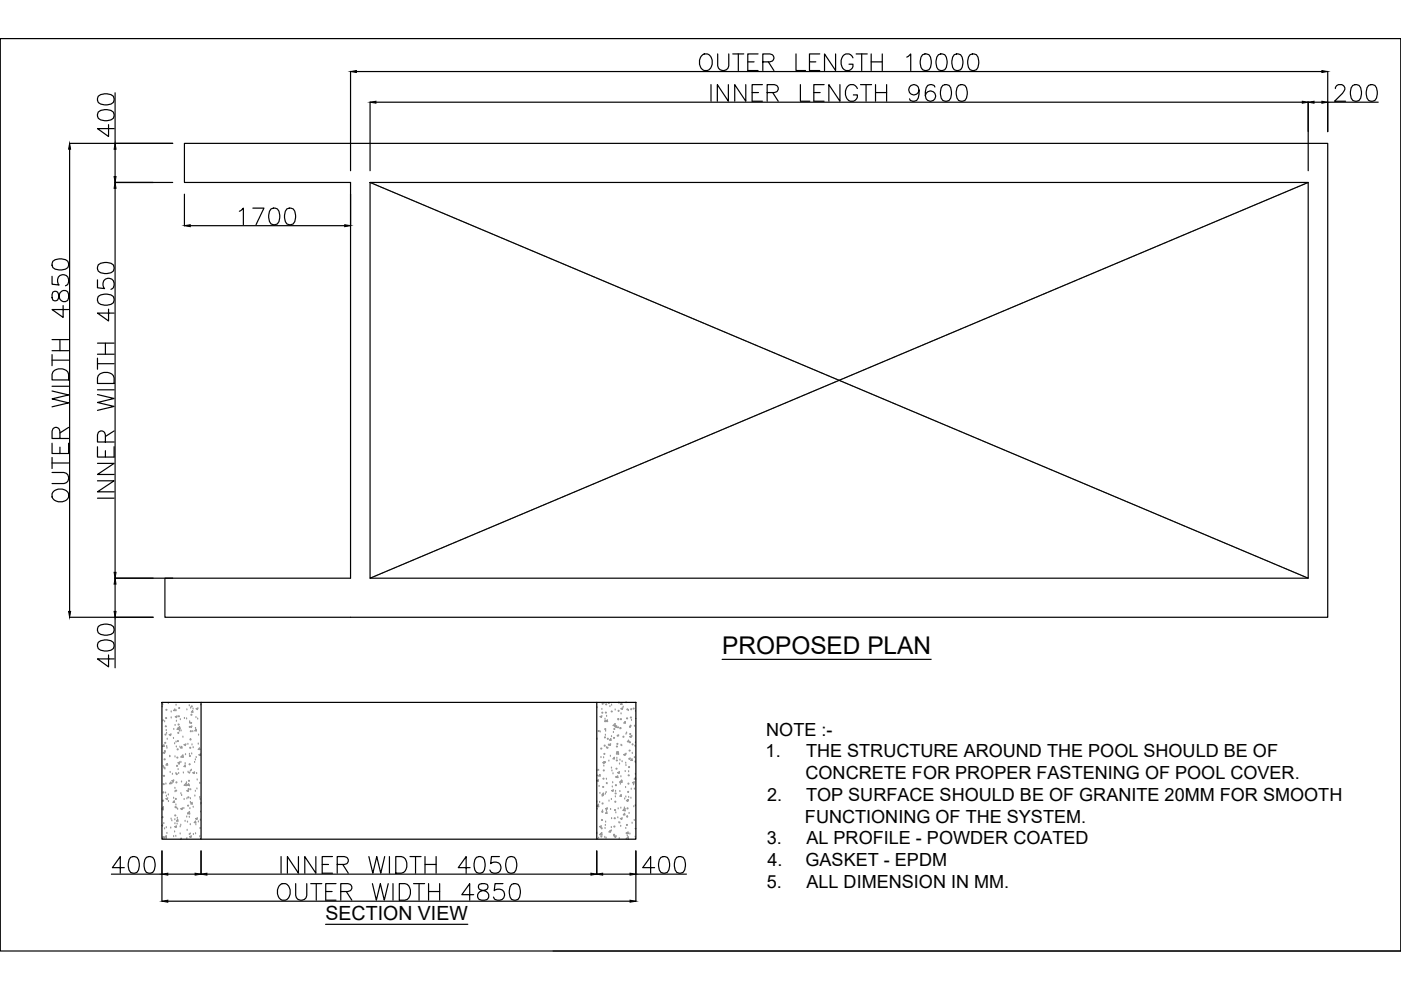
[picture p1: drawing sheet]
<svg xmlns="http://www.w3.org/2000/svg" width="297mm" height="210mm" viewBox="0 0 297 210" stroke-linecap="round" stroke-linejoin="round" font-family="sans-serif">
<defs><g id="words">
<text font-size="5.2" x="153.1" y="138.7">PROPOSED PLAN</text>
<text font-size="4.1" x="69" y="195.1">SECTION VIEW</text>
<g font-size="3.8">
<text x="162.5" y="155.9">NOTE :-</text>
<text x="162.3" y="160.6">1.</text>
<text x="170.9" y="160.6">THE STRUCTURE AROUND THE POOL SHOULD BE OF</text>
<text x="170.8" y="165.2">CONCRETE FOR PROPER FASTENING OF POOL COVER.</text>
<text x="162.6" y="169.8">2.</text>
<text x="170.9" y="169.8">TOP SURFACE SHOULD BE OF GRANITE 20MM FOR SMOOTH</text>
<text x="162.6" y="179.1">3.</text>
<text x="170.7" y="174.4">FUNCTIONING OF THE SYSTEM.</text>
<text x="171" y="179.1">AL PROFILE - POWDER COATED</text>
<text x="162.7" y="183.7">4.</text>
<text x="170.8" y="183.7">GASKET - EPDM</text>
<text x="162.6" y="188.3">5.</text>
<text x="171" y="188.3">ALL DIMENSION IN MM.</text>
</g>
</g></defs>
<!-- layer: 0 -->
<g fill="none" stroke="#000" stroke-width=".25">
<path d="M.1 8.2h296.9v193.4h-296.9zM24.4 19.7v10.7M74.3 15.1v21.1M75.6 15.2h204.7M149 11.6a1.35 1.35 0 0 1 2 1.2 1.54 1.54 0 0 1-.3 1.7 1.54 1.54 0 0 1-1.7 .3 2.15 2.15 0 0 1 0-3.2zM150.7 17.9v3.6M152.2 11.4v2.6a1.19 1.19 0 0 0 1.1 1 1.19 1.19 0 0 0 1.2-1v-2.6M154.4 17.9v3.6l-2.3-3.6v3.6M155.4 11.4h2.3M156.5 11.4v3.6M158.1 17.9v3.6l-2.3-3.6v3.6M158.5 13.1h1.4"/>
<path d="M159.5 19.6h1.3M160.7 11.4h-2.2v3.6h2.2M161.6 17.9h-2.1v3.6h2.1M161.7 13.1h1.5l.5-.2a.81 .81 0 0 0 0-1.3l-.5-.2h-1.5v3.6M162.7 19.6h1.5l.5-.1a.81 .81 0 0 0 0-1.4l-.5-.2h-1.5v3.6M162.9 13.1l1.2 1.9M163.8 19.6l1.2 1.9M168.8 11.4v3.6h2M169.7 17.9v3.6h2M171.6 13.1h1.4M172.5 19.6h1.4M173.8 11.4h-2.2v3.6h2.2"/>
<path d="M174.7 17.9h-2.2v3.6h2.2M177.2 11.4v3.6l-2.4-3.6v3.6M178.1 17.9v3.6l-2.4-3.6v3.6M180.8 12.3a1.29 1.29 0 0 0-1.4-.9 1.29 1.29 0 0 0-1.1 1.4 1.53 1.53 0 0 0 .4 1.7 1.53 1.53 0 0 0 1.6 .3l.5-.7v-.5h-.8M181.5 11.4h2.4M181.8 18.8a1.3 1.3 0 0 0-1.5-.9 1.3 1.3 0 0 0-1 1.4 1.63 1.63 0 0 0 1.6 2.2 1.19 1.19 0 0 0 .9-1.4h-.9M182.4 17.9h2.4M182.7 11.4v3.6M183.6 17.9v3.6M184.7 13.1h2.4M184.7 11.4v3.6M185.6 19.6h2.4"/>
<path d="M185.6 17.9v3.6M187.1 11.4v3.6M188 17.9v3.6M192.3 12.1l.8-.7v3.6M194.9 19.1a1.09 1.09 0 0 1-1.5 1 1.09 1.09 0 0 1-.5-1.8 1.09 1.09 0 0 1 1.8 .2 3.1 3.1 0 0 1-.4 2.8 1.04 1.04 0 0 1-1.5-.3M195.6 11.6a1.13 1.13 0 0 1 1.7 .5 2.92 2.92 0 0 1-.3 2.7 1.15 1.15 0 0 1-1.7-.5 2.9 2.9 0 0 1 .3-2.7zM198.2 18.5a1.01 1.01 0 0 0-1-.6 1.01 1.01 0 0 0-.8 .7 2.52 2.52 0 0 0 .3 2.7 1.09 1.09 0 0 0 1.6-.5 1.09 1.09 0 0 0-.8-1.5 1.09 1.09 0 0 0-1.3 1M199 11.6a1.13 1.13 0 0 1 1.6 .5 2.92 2.92 0 0 1-.3 2.7 1.15 1.15 0 0 1-1.7-.5 2.9 2.9 0 0 1 .4-2.7zM199.9 18.1a1.15 1.15 0 0 1 1.7 .5 2.98 2.98 0 0 1-.4 2.7 1.15 1.15 0 0 1-1.7-.5 2.96 2.96 0 0 1 .4-2.7zM202.3 11.6a1.13 1.13 0 0 1 1.7 .5 2.92 2.92 0 0 1-.3 2.7 1.15 1.15 0 0 1-1.7-.5 2.9 2.9 0 0 1 .3-2.7zM203.2 18.1a1.14 1.14 0 0 1 1.7 .5 2.93 2.93 0 0 1-.3 2.7 1.15 1.15 0 0 1-1.7-.5 2.88 2.88 0 0 1 .3-2.7zM205.7 11.6a1.13 1.13 0 0 1 1.6 .5 2.92 2.92 0 0 1-.3 2.7 1.15 1.15 0 0 1-1.7-.5 2.9 2.9 0 0 1 .4-2.7z"/>
<path d="M281.5 15.1v12.8M283.1 18.8a.89 .89 0 0 1 .7-.9h.7a.87 .87 0 0 1 .5 1.4l-2 2.2h2.3M286.8 18.1a1.14 1.14 0 0 1 1.7 .5 2.9 2.9 0 0 1-.4 2.7 1.13 1.13 0 0 1-1.6-.5 2.88 2.88 0 0 1 .3-2.7zM290.2 18.1a1.14 1.14 0 0 1 1.6 .5 2.9 2.9 0 0 1-.3 2.7 1.13 1.13 0 0 1-1.7-.5 2.88 2.88 0 0 1 .4-2.7zM297 8.2h.1M297 8.2v193.4M14.7 30.4h21.9M14.8 31.6v98M20.8 23.8a2.7 2.7 0 0 1 3.2 0 1.14 1.14 0 0 1-.5 1.6 2.9 2.9 0 0 1-2.7-.3l-.1-.5zM20.8 20.4a2.7 2.7 0 0 1 3.2 0 1.14 1.14 0 0 1-.5 1.7 2.9 2.9 0 0 1-2.7-.4l-.1-.5zM23 26.4v2.5l-2.3-1.6h3.5M24.4 38.7h12.2"/>
<path d="M24.4 31.6v5.8M24.4 39.9v81.5M39.1 30.4h242.4v100.5h-246.5v-8.3h39.3v-83.9h-35.2zM78.5 38.7h198.9v83.9h-198.9zM78.5 21.6v14.6M79.7 21.7h196.4M277.4 21.6v14.6M278.6 21.7h1.7M281.5 21.7h10.7M11 58.6v1.7l1.5 .1a1.25 1.25 0 0 1 0-1.9 1.25 1.25 0 0 1 1.9 .3 1.25 1.25 0 0 1-.5 1.8M11.2 55.4a2.7 2.7 0 0 1 3.2 0 1.15 1.15 0 0 1-.5 1.7 2.91 2.91 0 0 1-2.7-.4l-.2-.5zM20.7 59.3v1.7l1.5 .2a1.25 1.25 0 0 1 0-1.9 1.25 1.25 0 0 1 1.8 .2 1.25 1.25 0 0 1-.5 1.9"/>
<path d="M20.8 56.1a2.75 2.75 0 0 1 3.2 0 1.15 1.15 0 0 1-.5 1.7 2.9 2.9 0 0 1-2.7-.3l-.1-.5zM39.1 41.2v6.7M40.3 47.9h32.8M50.8 44.8l.8-.7v3.5M53.6 44.1h2.4l-1.7 3.5M57.5 44.3a1.15 1.15 0 0 1 1.6 .5 2.9 2.9 0 0 1-.3 2.7 1.13 1.13 0 0 1-1.7-.5 2.92 2.92 0 0 1 .4-2.7zM60.8 44.3a1.15 1.15 0 0 1 1.7 .5 2.9 2.9 0 0 1-.3 2.7 1.13 1.13 0 0 1-1.7-.5 2.92 2.92 0 0 1 .3-2.7zM11 75.2v2.3M11 76.4h3.5M11 74.4h3.5M11 72h3.5M11.2 61.9a1.32 1.32 0 0 0 .3 1.9l.7-.2 .2-.3a1.47 1.47 0 0 1 1.5-1.7l.3 .2a1.39 1.39 0 0 1-.3 2.1 1.14 1.14 0 0 1-1.4-1l-.1-.6a.7 .7 0 0 0-1.2-.4z"/>
<path d="M11.5 78.5a1.97 1.97 0 0 1 3 .9v1.2h-3.5v-1.2l.2-.5zM12.7 72v2.4M13.4 64.8v2.5l-2.4-1.7h3.5M20.7 77.1h3.5M20.7 75.9v2.4M20.7 75.1h3.5M20.7 72.8h3.5M20.8 62.9a2.75 2.75 0 0 1 3.2 0 1.15 1.15 0 0 1-.5 1.6 2.9 2.9 0 0 1-2.7-.3l-.1-.5zM21.2 79.3a1.99 1.99 0 0 1 3 .8v1.2h-3.5v-1.2l.1-.5zM22.3 72.8v2.3M23 65.5v2.6l-2.3-1.7h3.5M11 94v2.2h3.5v-2.2"/>
<path d="M11 82.9l3.5 .8-3.5 .9 3.5 .8-3.5 .9M11 98.2h3.5M11 97v2.3M11 81.9h3.5M12.7 93v-1.5l-.2-.5a.8 .8 0 0 0-1.3 0l-.2 .5v1.5h3.5M12.7 94.8v1.4M14.5 90.6l-1.8 1.2M20.7 98.2h3.5l-3.5 2.4h3.5M20.7 94.7v2.2h3.5v-2.2M20.7 83.7l3.5 .8-3.5 .8 3.5 .9-3.5 .8M20.7 82.6h3.5M22.3 93.7v-1.5l-.1-.5a.81 .81 0 0 0-1.4 0l-.1 .5v1.5h3.5"/>
<path d="M22.3 95.6v1.3M24.2 91.4l-1.9 1.1M11 100.2h2.5a1.19 1.19 0 0 1 1.1 1.1 1.19 1.19 0 0 1-1.1 1.2h-2.5M11.5 104a2.07 2.07 0 0 1 3 .7 1.62 1.62 0 0 1-2.1 1.7 1.32 1.32 0 0 1-1.3-.9 1.32 1.32 0 0 1 .4-1.5zM20.7 101.9h3.5l-3.5 2.4h3.5M20.7 105.6h3.5M14.7 130.9h17.8M20.8 136.2a2.7 2.7 0 0 1 3.2 0 1.14 1.14 0 0 1-.5 1.7 2.9 2.9 0 0 1-2.7-.4l-.1-.5zM20.8 132.8a2.7 2.7 0 0 1 3.2 0 1.14 1.14 0 0 1-.5 1.7 2.9 2.9 0 0 1-2.7-.3l-.1-.5zM23 138.9v2.5l-2.3-1.7h3.5M24.4 122.6h12.2M24.4 123.8v5.8"/>
<path d="M24.4 130.9v10.7M153.1 139.8h44.3M34.3 148.9h8.3v29h-8.3zM126.5 148.9h8.3v29h-8.3zM23.6 185.3h10.7M26.3 184h-2.5l1.7-2.4v3.5M27.7 181.8a1.15 1.15 0 0 1 1.7 .5 2.9 2.9 0 0 1-.4 2.7 1.13 1.13 0 0 1-1.6-.5 2.92 2.92 0 0 1 .3-2.7zM31 181.8a1.15 1.15 0 0 1 1.7 .5 2.9 2.9 0 0 1-.3 2.7 1.13 1.13 0 0 1-1.7-.5 2.92 2.92 0 0 1 .3-2.7zM34.3 180.4v10.7M35.6 185.3h5.8M35.6 191.1h98M42.6 180.4v5"/>
<path d="M43.9 185.3h81.4M59.2 187.8a1.3 1.3 0 0 1 1.5-.4 1.3 1.3 0 0 1 .8 1.3 1.55 1.55 0 0 1-.3 1.7 1.55 1.55 0 0 1-1.7 .3 2.18 2.18 0 0 1-.3-2.9zM59.6 181.6v3.5M62.7 187.3v2.6a1.19 1.19 0 0 0 1.2 1 1.19 1.19 0 0 0 1.1-1v-2.6M63.3 181.6v3.5l-2.4-3.5v3.5M65.9 187.3h2.3M67 181.6v3.5l-2.4-3.5v3.5M67.1 187.3v3.6M68.3 183.3h1.4M69 196h30.2M69.1 189h1.3M70.5 181.6h-2.2v3.5h2.2"/>
<path d="M71.2 187.3h-2.1v3.6h2.1M71.5 183.3h1.5l.5-.2a.81 .81 0 0 0 0-1.3l-.5-.2h-1.5v3.5M72.2 189h1.6l.5-.1a.81 .81 0 0 0 0-1.4l-.5-.2h-1.6v3.6M72.7 183.3l1.1 1.8M73.4 189l1.2 1.9M78.2 181.6l.8 3.5 .9-3.5 .8 3.5 .9-3.5M79 187.3l.8 3.6 .8-3.6 .9 3.6 .8-3.6M82.6 181.6v3.5M83.3 187.3v3.6M83.9 181.6h1.2a1.89 1.89 0 0 1 1.2 1.8 1.89 1.89 0 0 1-1.2 1.7h-1.2zM84.7 187.3h1.1a1.87 1.87 0 0 1 1.3 1.8 1.87 1.87 0 0 1-1.3 1.8h-1.1zM86.9 181.6h2.4"/>
<path d="M87.7 187.3h2.3M88.1 181.6v3.5M88.9 187.3v3.6M90.1 183.3h2.4M90.1 181.6v3.5M90.9 189h2.3M90.9 187.3v3.6M92.5 181.6v3.5M93.2 187.3v3.6M99.7 184h-2.5l1.6-2.4v3.5M100.4 189.7h-2.5l1.7-2.4v3.6M101 181.8a1.15 1.15 0 0 1 1.7 .5 2.98 2.98 0 0 1-.3 2.7 1.15 1.15 0 0 1-1.7-.5 2.88 2.88 0 0 1 .3-2.7z"/>
<path d="M101.6 187.5a.71 .71 0 0 0 .3 1.2 1.47 1.47 0 0 1 1.7 1.5l-.2 .3a1.39 1.39 0 0 1-2.1-.3 1.14 1.14 0 0 1 1-1.3l.6-.2a.71 .71 0 0 0 .4-1.2l-.5-.2zM105.9 181.6h-1.7l-.2 1.5a1.24 1.24 0 0 1 1.9 0 1.24 1.24 0 0 1-.2 1.9 1.24 1.24 0 0 1-1.8-.5M106.6 187.3h-1.6l-.2 1.6a1.25 1.25 0 0 1 1.9-.1 1.25 1.25 0 0 1-.3 1.9 1.25 1.25 0 0 1-1.8-.5M107.7 181.8a1.14 1.14 0 0 1 1.7 .5 2.93 2.93 0 0 1-.3 2.7 1.14 1.14 0 0 1-1.7-.5 2.88 2.88 0 0 1 .3-2.7zM108.5 187.5a1.17 1.17 0 0 1 1.7 .5 2.9 2.9 0 0 1-.4 2.7 1.15 1.15 0 0 1-1.7-.5 2.93 2.93 0 0 1 .4-2.7zM126.5 180.4v5M127.8 185.3h5.8M134.8 185.3h10.7M134.8 180.4v10.7M138.8 184h-2.5l1.7-2.4v3.5M140.1 181.8a1.14 1.14 0 0 1 1.7 .5 2.93 2.93 0 0 1-.3 2.7 1.14 1.14 0 0 1-1.7-.5 2.88 2.88 0 0 1 .3-2.7zM143.5 181.8a1.14 1.14 0 0 1 1.7 .5 2.9 2.9 0 0 1-.4 2.7 1.13 1.13 0 0 1-1.7-.5 2.88 2.88 0 0 1 .4-2.7z"/>
</g>
<g fill="#000" stroke="#000" stroke-width=".21">
<path d="M74.3 15.2l1.3-.2v.4zM280.3 15l1.2 .2-1.2 .2zM14.8 30.4l.2 1.2h-.5zM24.4 38.7l.2 1.2h-.4zM24.2 37.4h.4l-.2 1.3zM24.4 30.4l.2 1.2h-.4zM78.5 21.7l1.2-.2v.4zM276.1 21.5l1.3 .2-1.3 .2zM277.4 21.7l1.2-.2v.4zM280.3 21.5l1.2 .2-1.2 .2zM39.1 47.9l1.2-.3v.5zM73.1 47.6l1.2 .3-1.2 .2z"/>
<path d="M14.5 129.6h.5l-.2 1.3zM24.2 121.4h.4l-.2 1.2zM24.4 122.6l.2 1.2h-.4zM24.2 129.6h.4l-.2 1.3zM34.3 191.1l1.3-.2v.4zM34.3 185.3l1.3-.2v.5zM41.4 185.1l1.2 .2-1.2 .3zM42.6 185.3l1.3-.2v.5zM125.3 185.1l1.2 .2-1.2 .3zM126.5 185.3l1.3-.2v.5zM133.6 190.9l1.2 .2-1.2 .2zM133.6 185.1l1.2 .2-1.2 .3z"/>
</g>
<!-- layer: HIDDEN -->
<g fill="none" stroke="#000" stroke-width=".25">
<path d="M78.5 38.7h.1M78.7 38.8h.1M78.9 38.8l.1 .1M79 38.9l.1 .1M79.2 39l.1 .1M79.4 39.1h.1M79.6 39.2h.1M79.8 39.2l.1 .1M79.9 39.3l.2 .1M80.1 39.4h.1M80.3 39.5h.1M80.5 39.5l.1 .1"/>
<path d="M80.7 39.6l.1 .1M80.9 39.7h.1M81 39.8h.1M81.2 39.8l.1 .1M81.4 39.9l.1 .1M81.6 40l.1 .1M274.3 40l-.2 .1M274.4 39.9l-.1 .1M274.6 39.8l-.1 .1M274.8 39.8h-.1M275 39.7h-.1M275.2 39.6l-.2 .1"/>
<path d="M275.3 39.5l-.1 .1M275.5 39.5h-.1M275.7 39.4h-.1M275.9 39.3l-.1 .1M276.1 39.2l-.2 .1M276.3 39.2h-.2M276.4 39.1h-.1M276.6 39l-.1 .1M276.8 38.9l-.1 .1M277 38.8l-.1 .1M277.2 38.8h-.2M277.4 38.7h-.2"/>
<path d="M81.8 40.1h.1M81.9 40.1l.2 .1M82.1 40.2l.1 .1M82.3 40.3l.1 .1M82.5 40.4h.1M82.7 40.5h.1M82.9 40.5l.1 .1M83 40.6l.1 .1M83.2 40.7h.1M83.4 40.8h.1M83.6 40.8l.1 .1M83.8 40.9l.1 .1"/>
<path d="M83.9 41h.2M84.1 41.1h.1M84.3 41.2h.1M84.5 41.2l.1 .1M84.7 41.3l.1 .1M84.9 41.4h.1M85 41.5h.1M85.2 41.5l.1 .1M85.4 41.6l.1 .1M85.6 41.7h.1M85.8 41.8h.1M85.9 41.8l.2 .1"/>
<path d="M86.1 41.9l.1 .1M86.3 42h.1M86.5 42.1h.1M86.7 42.1l.1 .1M86.9 42.2l.1 .1M87 42.3h.2M87.2 42.4h.1M87.4 42.5h.1M87.6 42.5l.1 .1M87.8 42.6l.1 .1M87.9 42.7h.2M88.1 42.8h.1"/>
<path d="M88.3 42.8l.1 .1M88.5 42.9l.1 .1M88.7 43h.1M88.9 43.1h.1M89 43.1l.2 .1M89.2 43.2l.1 .1M89.4 43.3h.1M89.6 43.4h.1M89.8 43.4l.1 .1M89.9 43.5l.2 .1M90.1 43.6h.1M90.3 43.7h.1"/>
<path d="M90.5 43.8h.1M90.7 43.8l.1 .1M90.9 43.9l.1 .1M91 44h.2M91.2 44.1h.1M91.4 44.1l.1 .1M91.6 44.2l.1 .1M91.8 44.3h.1M91.9 44.4h.2M92.1 44.4l.1 .1M92.3 44.5l.1 .1M92.5 44.6l.1 .1"/>
<path d="M92.7 44.7h.1M92.9 44.7l.1 .1M93 44.8l.2 .1M93.2 44.9l.1 .1M93.4 45h.1M93.6 45.1h.1M93.8 45.1l.1 .1M93.9 45.2l.2 .1M94.1 45.3h.1M94.3 45.4h.1M94.5 45.4l.1 .1M94.7 45.5l.1 .1"/>
<path d="M94.9 45.6h.1M95 45.7h.2M95.2 45.7l.1 .1M95.4 45.8l.1 .1M95.6 45.9l.1 .1M95.8 46h.1M95.9 46.1h.2M96.1 46.1l.1 .1M96.3 46.2l.1 .1M96.5 46.3h.1M96.7 46.4h.1M96.9 46.4l.1 .1"/>
<path d="M97 46.5l.2 .1M97.2 46.6h.1M97.4 46.7h.1M97.6 46.8h.1M97.8 46.8l.1 .1M97.9 46.9l.2 .1M98.1 47h.1M98.3 47.1h.1M98.5 47.1l.1 .1M98.7 47.2l.1 .1M98.9 47.3h.1M99 47.4h.2"/>
<path d="M99.2 47.4l.1 .1M99.4 47.5l.1 .1M99.6 47.6h.1M99.8 47.7h.1M99.9 47.7l.2 .1M100.1 47.8l.1 .1M100.3 47.9h.1M100.5 48h.1M100.7 48.1h.1M100.9 48.1l.1 .1M101 48.2l.2 .1M101.2 48.3h.1"/>
<path d="M101.4 48.4h.1M101.6 48.4l.1 .1M101.8 48.5l.1 .1M101.9 48.6h.2M102.1 48.7h.1M102.3 48.7l.1 .1M102.5 48.8l.1 .1M102.7 48.9h.1M102.9 49h.1M103 49l.2 .1M103.2 49.1l.1 .1M103.4 49.2h.1"/>
<path d="M103.6 49.3h.1M103.8 49.4h.1M103.9 49.4l.2 .1M104.1 49.5l.1 .1M104.3 49.6h.1M104.5 49.7h.1M104.7 49.7l.1 .1M104.9 49.8l.1 .1M105 49.9h.2M105.2 50h.1M105.4 50l.1 .1M105.6 50.1l.1 .1"/>
<path d="M105.8 50.2l.1 .1M105.9 50.3h.2M106.1 50.3l.1 .1M106.3 50.4l.1 .1M106.5 50.5l.1 .1M106.7 50.6h.1M106.9 50.7h.1M107 50.7l.2 .1M107.2 50.8l.1 .1M107.4 50.9h.1M107.6 51h.1M107.8 51l.1 .1"/>
<path d="M107.9 51.1l.2 .1M108.1 51.2h.1M108.3 51.3h.1M108.5 51.4h.1M108.7 51.4l.1 .1M108.9 51.5l.1 .1M109 51.6h.2M109.2 51.7h.1M109.4 51.7l.1 .1M109.6 51.8l.1 .1M109.8 51.9h.1M109.9 52h.2"/>
<path d="M110.1 52l.1 .1M110.3 52.1l.1 .1M110.5 52.2h.1M110.7 52.3h.1M110.8 52.3l.2 .1M111 52.4l.2 .1M111.2 52.5h.1M111.4 52.6h.1M111.6 52.7h.1M111.8 52.7l.1 .1M111.9 52.8l.2 .1M112.1 52.9h.1"/>
<path d="M112.3 53h.1M112.5 53l.1 .1M112.7 53.1l.1 .1M112.8 53.2h.2M113 53.3h.2M113.2 53.3l.1 .1M113.4 53.4l.1 .1M113.6 53.5h.1M113.8 53.6h.1M113.9 53.7h.2M114.1 53.7l.1 .1M114.3 53.8l.1 .1"/>
<path d="M114.5 53.9h.1M114.7 54h.1M114.8 54l.2 .1M115 54.1l.2 .1M115.2 54.2h.1M115.4 54.3h.1M115.6 54.3l.1 .1M115.8 54.4l.1 .1M115.9 54.5l.2 .1M116.1 54.6h.1M116.3 54.6l.1 .1M116.5 54.7l.1 .1"/>
<path d="M116.7 54.8l.1 .1M116.8 54.9h.2M117 55h.2M117.2 55l.1 .1M117.4 55.1l.1 .1M117.6 55.2h.1M117.8 55.3h.1M117.9 55.3l.2 .1M118.1 55.4l.1 .1M118.3 55.5h.1M118.5 55.6h.1M118.7 55.6l.1 .1"/>
<path d="M118.8 55.7l.2 .1M119 55.8l.2 .1M119.2 55.9h.1M119.4 55.9l.1 .1M119.6 56l.1 .1M119.8 56.1l.1 .1M119.9 56.2h.2M120.1 56.3h.1M120.3 56.3l.1 .1M120.5 56.4l.1 .1M120.7 56.5h.1M120.8 56.6h.2"/>
<path d="M121 56.6l.2 .1M121.2 56.7l.1 .1M121.4 56.8h.1M121.6 56.9h.1M121.8 57h.1M121.9 57l.2 .1M122.1 57.1l.1 .1M122.3 57.2h.1M122.5 57.3h.1M122.7 57.3l.1 .1M122.8 57.4l.2 .1M123 57.5h.2"/>
<path d="M123.2 57.6h.1M123.4 57.6l.1 .1M123.6 57.7l.1 .1M123.8 57.8h.1M123.9 57.9h.2M124.1 57.9l.1 .1M124.3 58l.1 .1M124.5 58.1h.1M124.7 58.2h.1M124.8 58.3h.2M125 58.3l.2 .1M125.2 58.4l.1 .1"/>
<path d="M125.4 58.5h.1M125.6 58.6h.1M125.8 58.6l.1 .1M125.9 58.7l.2 .1M126.1 58.8h.1M126.3 58.9h.1M126.5 58.9l.1 .1M126.7 59l.1 .1M126.8 59.1h.2M127 59.2h.2M127.2 59.2l.1 .1M127.4 59.3l.1 .1"/>
<path d="M127.6 59.4l.1 .1M127.8 59.5h.1M127.9 59.6h.2M128.1 59.6l.1 .1M128.3 59.7l.1 .1M128.5 59.8h.1M128.7 59.9h.1M128.8 59.9l.2 .1M227 59.9l-.1 .1M227.2 59.9h-.2M227.3 59.8h-.1M227.5 59.7l-.1 .1"/>
<path d="M227.7 59.6l-.1 .1M227.9 59.6h-.1M228.1 59.5h-.2M228.2 59.4l-.1 .1M228.4 59.3l-.1 .1M228.6 59.2l-.1 .1M228.8 59.2h-.1M229 59.1h-.1M229.2 59l-.2 .1M229.3 58.9l-.1 .1M229.5 58.9h-.1M229.7 58.8h-.1"/>
<path d="M229.9 58.7l-.1 .1M230.1 58.6l-.2 .1M230.2 58.6h-.1M230.4 58.5h-.1M230.6 58.4l-.1 .1M230.8 58.3l-.1 .1M231 58.3h-.1M231.2 58.2h-.2M231.3 58.1h-.1M231.5 58l-.1 .1M231.7 57.9l-.1 .1M231.9 57.9h-.1"/>
<path d="M232.1 57.8h-.2M232.2 57.7l-.1 .1M232.4 57.6l-.1 .1M232.6 57.6h-.1M232.8 57.5h-.1M233 57.4l-.1 .1M233.2 57.3l-.2 .1M233.3 57.3h-.1M233.5 57.2h-.1M233.7 57.1l-.1 .1M233.9 57l-.1 .1M234.1 57h-.2"/>
<path d="M234.2 56.9h-.1M234.4 56.8h-.1M234.6 56.7l-.1 .1M234.8 56.6l-.1 .1M235 56.6h-.1M235.2 56.5h-.2M235.3 56.4l-.1 .1M235.5 56.3l-.1 .1M235.7 56.3h-.1M235.9 56.2h-.1M236.1 56.1l-.2 .1M236.2 56l-.1 .1"/>
<path d="M236.4 55.9l-.1 .1M236.6 55.9h-.1M236.8 55.8l-.1 .1M237 55.7l-.1 .1M237.2 55.6l-.2 .1M237.3 55.6h-.1M237.5 55.5h-.1M237.7 55.4l-.1 .1M237.9 55.3l-.1 .1M238.1 55.3h-.2M238.2 55.2h-.1M238.4 55.1l-.1 .1"/>
<path d="M238.6 55l-.1 .1M238.8 55h-.1M239 54.9h-.1M239.2 54.8l-.2 .1M239.3 54.7l-.1 .1M239.5 54.6l-.1 .1M239.7 54.6h-.1M239.9 54.5l-.1 .1M240.1 54.4l-.2 .1M240.2 54.3l-.1 .1M240.4 54.3h-.1M240.6 54.2h-.1"/>
<path d="M240.8 54.1l-.1 .1M241 54l-.1 .1M241.2 54h-.2M241.3 53.9h-.1M241.5 53.8l-.1 .1M241.7 53.7l-.1 .1M241.9 53.7h-.1M242.1 53.6h-.2M242.2 53.5h-.1M242.4 53.4l-.1 .1M242.6 53.3l-.1 .1M242.8 53.3h-.1"/>
<path d="M243 53.2h-.1M243.2 53.1l-.2 .1M243.3 53l-.1 .1M243.5 53h-.1M243.7 52.9h-.1M243.9 52.8l-.1 .1M244.1 52.7l-.2 .1M244.2 52.7h-.1M244.4 52.6h-.1M244.6 52.5h-.1M244.8 52.4l-.1 .1M245 52.3l-.1 .1"/>
<path d="M245.2 52.3h-.2M245.3 52.2h-.1M245.5 52.1l-.1 .1M245.7 52l-.1 .1M245.9 52h-.1M246.1 51.9h-.2M246.2 51.8l-.1 .1M246.4 51.7l-.1 .1M246.6 51.7h-.1M246.8 51.6h-.1M247 51.5l-.1 .1M247.2 51.4l-.2 .1"/>
<path d="M247.3 51.4h-.1M247.5 51.3h-.1M247.7 51.2h-.1M247.9 51.1l-.1 .1M248.1 51l-.2 .1M248.2 51h-.1M248.4 50.9h-.1M248.6 50.8l-.1 .1M248.8 50.7l-.1 .1M249 50.7h-.1M249.2 50.6h-.2M249.3 50.5l-.1 .1"/>
<path d="M249.5 50.4l-.1 .1M249.7 50.3l-.1 .1M249.9 50.3h-.1M250.1 50.2l-.2 .1M250.2 50.1l-.1 .1M250.4 50l-.1 .1M250.6 50h-.1M250.8 49.9h-.1M251 49.8l-.1 .1M251.2 49.7l-.2 .1M251.3 49.7h-.1M251.5 49.6h-.1"/>
<path d="M251.7 49.5l-.1 .1M251.9 49.4l-.1 .1M252.1 49.4h-.2M252.3 49.3h-.2M252.4 49.2h-.1M252.6 49.1l-.1 .1M252.8 49l-.1 .1M253 49h-.1M253.2 48.9h-.2M253.3 48.8l-.1 .1M253.5 48.7l-.1 .1M253.7 48.7h-.1"/>
<path d="M253.9 48.6h-.1M254.1 48.5l-.2 .1M254.3 48.4l-.2 .1M254.4 48.4h-.1M254.6 48.3h-.1M254.8 48.2l-.1 .1M255 48.1l-.1 .1M255.2 48.1h-.2M255.3 48h-.1M255.5 47.9h-.1M255.7 47.8l-.1 .1M255.9 47.7l-.1 .1"/>
<path d="M256.1 47.7h-.2M256.3 47.6h-.2M256.4 47.5l-.1 .1M256.6 47.4l-.1 .1M256.8 47.4h-.1M257 47.3h-.1M257.2 47.2l-.2 .1M257.3 47.1l-.1 .1M257.5 47.1h-.1M257.7 47h-.1M257.9 46.9l-.1 .1M258.1 46.8l-.2 .1"/>
<path d="M258.3 46.8h-.2M258.4 46.7h-.1M258.6 46.6h-.1M258.8 46.5l-.1 .1M259 46.4l-.1 .1M259.2 46.4h-.2M259.3 46.3h-.1M259.5 46.2l-.1 .1M259.7 46.1l-.1 .1M259.9 46.1h-.1M260.1 46h-.2M260.3 45.9l-.2 .1"/>
<path d="M260.4 45.8l-.1 .1M260.6 45.7l-.1 .1M260.8 45.7h-.1M261 45.6h-.1M261.2 45.5l-.2 .1M261.3 45.4l-.1 .1M261.5 45.4h-.1M261.7 45.3h-.1M261.9 45.2l-.1 .1M262.1 45.1l-.2 .1M262.3 45.1h-.2M262.4 45h-.1"/>
<path d="M262.6 44.9l-.1 .1M262.8 44.8l-.1 .1M263 44.7l-.1 .1M263.2 44.7h-.2M263.3 44.6l-.1 .1M263.5 44.5l-.1 .1M263.7 44.4l-.1 .1M263.9 44.4h-.1M264.1 44.3h-.2M264.3 44.2l-.2 .1M264.4 44.1l-.1 .1M264.6 44.1h-.1"/>
<path d="M264.8 44h-.1M265 43.9l-.1 .1M265.2 43.8l-.2 .1M265.3 43.8h-.1M265.5 43.7h-.1M265.7 43.6h-.1M265.9 43.5l-.1 .1M266.1 43.4l-.2 .1M266.3 43.4h-.2M266.4 43.3h-.1M266.6 43.2l-.1 .1M266.8 43.1l-.1 .1"/>
<path d="M267 43.1h-.1M267.2 43h-.2M267.3 42.9l-.1 .1M267.5 42.8l-.1 .1M267.7 42.8h-.1M267.9 42.7h-.1M268.1 42.6l-.2 .1M268.3 42.5l-.2 .1M268.4 42.5h-.1M268.6 42.4h-.1M268.8 42.3h-.1M269 42.2l-.1 .1"/>
<path d="M269.2 42.1l-.2 .1M269.3 42.1h-.1M269.5 42h-.1M269.7 41.9l-.1 .1M269.9 41.8l-.1 .1M270.1 41.8h-.2M270.3 41.7h-.2M270.4 41.6l-.1 .1M270.6 41.5l-.1 .1M270.8 41.5h-.1M271 41.4h-.1M271.2 41.3l-.2 .1"/>
<path d="M271.3 41.2l-.1 .1M271.5 41.2h-.1M271.7 41.1h-.1M271.9 41h-.1M272.1 40.9l-.2 .1M272.3 40.8l-.2 .1M272.4 40.8h-.1M272.6 40.7h-.1M272.8 40.6l-.1 .1M273 40.5l-.1 .1M273.2 40.5h-.2M273.3 40.4h-.1"/>
<path d="M273.5 40.3l-.1 .1M273.7 40.2l-.1 .1M273.9 40.1l-.1 .1M274.1 40.1h-.2M129 60l.2 .1M129.2 60.1h.1M129.4 60.2h.1M129.6 60.2l.1 .1M129.8 60.3l.1 .1M129.9 60.4l.2 .1M130.1 60.5h.1M130.3 60.6h.1"/>
<path d="M130.5 60.6l.1 .1M130.7 60.7l.1 .1M130.8 60.8h.2M131 60.9h.2M131.2 60.9l.1 .1M131.4 61l.1 .1M131.6 61.1h.1M131.8 61.2h.1M131.9 61.2l.2 .1M132.1 61.3l.1 .1M132.3 61.4l.1 .1M132.5 61.5h.1"/>
<path d="M132.7 61.6h.1M132.8 61.6l.2 .1M133 61.7l.2 .1M133.2 61.8h.1M133.4 61.9h.1M133.6 61.9l.1 .1M133.8 62l.1 .1M133.9 62.1h.2M134.1 62.2h.1M134.3 62.2l.1 .1M134.5 62.3l.1 .1M134.7 62.4h.1"/>
<path d="M134.8 62.5h.2M135 62.6h.2M135.2 62.6l.1 .1M135.4 62.7l.1 .1M135.6 62.8h.1M135.8 62.9h.1M135.9 62.9l.2 .1M136.1 63l.1 .1M136.3 63.1h.1M136.5 63.2h.1M136.7 63.2l.1 .1M136.8 63.3l.2 .1"/>
<path d="M137 63.4h.2M137.2 63.5h.1M137.4 63.5l.1 .1M137.6 63.6l.1 .1M137.8 63.7h.1M137.9 63.8h.2M138.1 63.9h.1M138.3 63.9l.1 .1M138.5 64l.1 .1M138.7 64.1h.1M138.8 64.2h.2M139 64.2l.2 .1"/>
<path d="M139.2 64.3l.1 .1M139.4 64.4h.1M139.6 64.5h.1M139.8 64.5l.1 .1M139.9 64.6l.2 .1M140.1 64.7l.1 .1M140.3 64.8h.1M140.5 64.8l.1 .1M140.7 64.9l.1 .1M140.9 65h.1M141 65.1h.2M141.2 65.2h.1"/>
<path d="M141.4 65.2l.1 .1M141.6 65.3l.1 .1M141.8 65.4h.1M141.9 65.5h.2M142.1 65.5l.1 .1M142.3 65.6l.1 .1M142.5 65.7h.1M142.7 65.8h.1M142.9 65.8l.1 .1M143 65.9l.2 .1M143.2 66l.1 .1M143.4 66.1h.1"/>
<path d="M143.6 66.1l.1 .1M143.8 66.2l.1 .1M143.9 66.3l.2 .1M144.1 66.4h.1M144.3 66.5h.1M144.5 66.5l.1 .1M144.7 66.6l.1 .1M144.9 66.7h.1M145 66.8h.2M145.2 66.8l.1 .1M145.4 66.9l.1 .1M145.6 67h.1"/>
<path d="M145.8 67.1h.1M145.9 67.2h.2M146.1 67.2l.1 .1M146.3 67.3l.1 .1M146.5 67.4h.1M146.7 67.5h.1M146.9 67.5l.1 .1M147 67.6l.2 .1M147.2 67.7h.1M147.4 67.8h.1M147.6 67.8l.1 .1M147.8 67.9l.1 .1"/>
<path d="M147.9 68h.2M148.1 68.1h.1M148.3 68.1l.1 .1M148.5 68.2l.1 .1M148.7 68.3l.1 .1M148.9 68.4h.1M149 68.5h.2M149.2 68.5l.1 .1M149.4 68.6l.1 .1M149.6 68.7h.1M149.8 68.8h.1M149.9 68.8l.2 .1"/>
<path d="M150.1 68.9l.1 .1M150.3 69h.1M150.5 69.1h.1M150.7 69.1l.1 .1M150.9 69.2l.1 .1M151 69.3h.2M151.2 69.4h.1M151.4 69.5h.1M151.6 69.5l.1 .1M151.8 69.6l.1 .1M151.9 69.7h.2M152.1 69.8h.1"/>
<path d="M152.3 69.8l.1 .1M152.5 69.9l.1 .1M152.7 70h.1M152.9 70.1h.1M153 70.1l.2 .1M153.2 70.2l.1 .1M153.4 70.3l.1 .1M153.6 70.4h.1M153.8 70.4l.1 .1M153.9 70.5l.2 .1M154.1 70.6l.1 .1M154.3 70.7h.1"/>
<path d="M154.5 70.8h.1M154.7 70.8l.1 .1M154.9 70.9l.1 .1M155 71h.2M155.2 71.1h.1M155.4 71.1l.1 .1M155.6 71.2l.1 .1M155.8 71.3h.1M155.9 71.4h.2M156.1 71.4l.1 .1M156.3 71.5l.1 .1M156.5 71.6l.1 .1"/>
<path d="M156.7 71.7h.1M156.9 71.7l.1 .1M157 71.8l.2 .1M157.2 71.9l.1 .1M157.4 72h.1M157.6 72.1h.1M157.8 72.1l.1 .1M157.9 72.2l.2 .1M158.1 72.3h.1M158.3 72.4h.1M158.5 72.4l.1 .1M158.7 72.5l.1 .1"/>
<path d="M158.9 72.6h.1M159 72.7h.2M159.2 72.8h.1M159.4 72.8l.1 .1M159.6 72.9l.1 .1M159.8 73h.1M159.9 73.1h.2M160.1 73.1l.1 .1M160.3 73.2l.1 .1M160.5 73.3h.1M160.7 73.4h.1M160.9 73.4l.1 .1"/>
<path d="M161 73.5l.2 .1M161.2 73.6h.1M161.4 73.7h.1M161.6 73.7l.1 .1M161.8 73.8l.1 .1M161.9 73.9h.2M162.1 74h.1M162.3 74.1h.1M162.5 74.1l.1 .1M162.7 74.2l.1 .1M162.9 74.3h.1M163 74.4h.2"/>
<path d="M163.2 74.4l.1 .1M163.4 74.5l.1 .1M163.6 74.6h.1M163.8 74.7h.1M163.9 74.7l.2 .1M164.1 74.8l.1 .1M164.3 74.9h.1M164.5 75h.1M164.7 75l.1 .1M164.9 75.1l.1 .1M165 75.2l.2 .1M165.2 75.3h.1"/>
<path d="M165.4 75.4h.1M165.6 75.4l.1 .1M165.8 75.5l.1 .1M165.9 75.6h.2M166.1 75.7h.2M166.3 75.7l.1 .1M166.5 75.8l.1 .1M166.7 75.9h.1M166.9 76h.1M167 76l.2 .1M167.2 76.1l.1 .1M167.4 76.2l.1 .1"/>
<path d="M167.6 76.3h.1M167.8 76.4h.1M167.9 76.4l.2 .1M168.1 76.5l.2 .1M168.3 76.6h.1M168.5 76.7h.1M168.7 76.7l.1 .1M168.9 76.8l.1 .1M169 76.9h.2M169.2 77h.1M169.4 77.1h.1M169.6 77.1l.1 .1"/>
<path d="M169.8 77.2l.1 .1M169.9 77.3h.2M170.1 77.4h.2M170.3 77.4l.1 .1M170.5 77.5l.1 .1M170.7 77.6h.1M170.9 77.7h.1M171 77.7l.2 .1M171.2 77.8l.1 .1M171.4 77.9h.1M171.6 78h.1M171.8 78l.1 .1"/>
<path d="M171.9 78.1l.2 .1M172.1 78.2h.2M172.3 78.3h.1M172.5 78.4h.1M172.7 78.4l.1 .1M172.9 78.5l.1 .1M173 78.6h.2M173.2 78.7h.1M173.4 78.7l.1 .1M173.6 78.8l.1 .1M173.8 78.9h.1M173.9 79h.2"/>
<path d="M174.1 79l.2 .1M174.3 79.1l.1 .1M174.5 79.2h.1M174.7 79.3h.1M174.9 79.3l.1 .1M175 79.4l.2 .1M175.2 79.5h.1M175.4 79.6h.1M175.6 79.7h.1M175.8 79.7l.1 .1M175.9 79.8l.2 .1M176.1 79.9h.2"/>
<path d="M176.3 80h.1M179.5 80h-.1M179.7 79.9h-.1M179.9 79.8l-.1 .1M180.1 79.7l-.2 .1M180.3 79.7h-.2M180.4 79.6h-.1M180.6 79.5h-.1M180.8 79.4l-.1 .1M181 79.3l-.1 .1M181.2 79.3h-.2M181.3 79.2h-.1"/>
<path d="M181.5 79.1l-.1 .1M181.7 79l-.1 .1M181.9 79h-.1M182.1 78.9h-.2M182.3 78.8l-.2 .1M182.4 78.7l-.1 .1M182.6 78.7h-.1M182.8 78.6h-.1M183 78.5l-.1 .1M183.2 78.4l-.2 .1M183.3 78.4h-.1M183.5 78.3h-.1"/>
<path d="M183.7 78.2h-.1M183.9 78.1l-.1 .1M184.1 78l-.2 .1M184.2 78h-.1M184.4 77.9h-.1M184.6 77.8l-.1 .1M184.8 77.7l-.1 .1M185 77.7h-.1M185.2 77.6h-.2M185.3 77.5l-.1 .1M185.5 77.4l-.1 .1M185.7 77.4h-.1"/>
<path d="M185.9 77.3h-.1M186.1 77.2l-.2 .1M186.2 77.1l-.1 .1M186.4 77.1h-.1M186.6 77h-.1M186.8 76.9h-.1M187 76.8l-.1 .1M187.2 76.7l-.2 .1M187.3 76.7h-.1M187.5 76.6h-.1M187.7 76.5l-.1 .1M187.9 76.4l-.1 .1"/>
<path d="M188.1 76.4h-.2M188.2 76.3h-.1M188.4 76.2l-.1 .1M188.6 76.1l-.1 .1M188.8 76l-.1 .1M189 76h-.1M189.2 75.9h-.2M189.3 75.8l-.1 .1M189.5 75.7l-.1 .1M189.7 75.7h-.1M189.9 75.6h-.1M190.1 75.5l-.2 .1"/>
<path d="M190.2 75.4l-.1 .1M190.4 75.4h-.1M190.6 75.3h-.1M190.8 75.2l-.1 .1M191 75.1l-.1 .1M191.2 75l-.2 .1M191.3 75h-.1M191.5 74.9h-.1M191.7 74.8l-.1 .1M191.9 74.7l-.1 .1M192.1 74.7h-.2M192.2 74.6h-.1"/>
<path d="M192.4 74.5l-.1 .1M192.6 74.4l-.1 .1M192.8 74.4h-.1M193 74.3h-.1M193.2 74.2l-.2 .1M193.3 74.1l-.1 .1M193.5 74.1h-.1M193.7 74h-.1M193.9 73.9h-.1M194.1 73.8l-.2 .1M194.2 73.7l-.1 .1M194.4 73.7h-.1"/>
<path d="M194.6 73.6h-.1M194.8 73.5l-.1 .1M195 73.4l-.1 .1M195.2 73.4h-.2M195.3 73.3h-.1M195.5 73.2l-.1 .1M195.7 73.1l-.1 .1M195.9 73.1h-.1M196.1 73h-.2M196.2 72.9l-.1 .1M196.4 72.8l-.1 .1M196.6 72.8h-.1"/>
<path d="M196.8 72.7h-.1M197 72.6h-.1M197.2 72.5l-.2 .1M197.3 72.4l-.1 .1M197.5 72.4h-.1M197.7 72.3h-.1M197.9 72.2l-.1 .1M198.1 72.1l-.2 .1M198.2 72.1h-.1M198.4 72h-.1M198.6 71.9l-.1 .1M198.8 71.8l-.1 .1"/>
<path d="M199 71.7l-.1 .1M199.2 71.7h-.2M199.3 71.6l-.1 .1M199.5 71.5l-.1 .1M199.7 71.4l-.1 .1M199.9 71.4h-.1M200.1 71.3h-.2M200.2 71.2l-.1 .1M200.4 71.1l-.1 .1M200.6 71.1h-.1M200.8 71h-.1M201 70.9l-.1 .1"/>
<path d="M201.2 70.8l-.2 .1M201.3 70.8h-.1M201.5 70.7h-.1M201.7 70.6l-.1 .1M201.9 70.5l-.1 .1M202.1 70.4l-.2 .1M202.2 70.4h-.1M202.4 70.3l-.1 .1M202.6 70.2l-.1 .1M202.8 70.1l-.1 .1M203 70.1h-.1M203.2 70h-.2"/>
<path d="M203.3 69.9l-.1 .1M203.5 69.8l-.1 .1M203.7 69.8h-.1M203.9 69.7h-.1M204.1 69.6l-.2 .1M204.2 69.5l-.1 .1M204.4 69.5h-.1M204.6 69.4h-.1M204.8 69.3h-.1M205 69.2l-.1 .1M205.2 69.1l-.2 .1M205.3 69.1h-.1"/>
<path d="M205.5 69h-.1M205.7 68.9l-.1 .1M205.9 68.8l-.1 .1M206.1 68.8h-.2M206.2 68.7h-.1M206.4 68.6l-.1 .1M206.6 68.5l-.1 .1M206.8 68.5h-.1M207 68.4h-.1M207.2 68.3l-.2 .1M207.3 68.2l-.1 .1M207.5 68.1l-.1 .1"/>
<path d="M207.7 68.1h-.1M207.9 68h-.1M208.1 67.9l-.2 .1M208.2 67.8l-.1 .1M208.4 67.8h-.1M208.6 67.7h-.1M208.8 67.6l-.1 .1M209 67.5l-.1 .1M209.2 67.5h-.2M209.3 67.4h-.1M209.5 67.3l-.1 .1M209.7 67.2l-.1 .1"/>
<path d="M209.9 67.2h-.1M210.1 67.1h-.2M210.2 67h-.1M210.4 66.9l-.1 .1M210.6 66.8l-.1 .1M210.8 66.8h-.1M211 66.7h-.2M211.2 66.6l-.2 .1M211.3 66.5l-.1 .1M211.5 66.5h-.1M211.7 66.4h-.1M211.9 66.3l-.1 .1"/>
<path d="M212.1 66.2l-.2 .1M212.2 66.1l-.1 .1M212.4 66.1h-.1M212.6 66l-.1 .1M212.8 65.9l-.1 .1M213 65.8l-.2 .1M213.2 65.8h-.2M213.3 65.7h-.1M213.5 65.6l-.1 .1M213.7 65.5l-.1 .1M213.9 65.5h-.1M214.1 65.4h-.2"/>
<path d="M214.2 65.3l-.1 .1M214.4 65.2l-.1 .1M214.6 65.2h-.1M214.8 65.1h-.1M215 65h-.2M215.2 64.9l-.2 .1M215.3 64.8l-.1 .1M215.5 64.8h-.1M215.7 64.7l-.1 .1M215.9 64.6l-.1 .1M216.1 64.5l-.2 .1M216.2 64.5h-.1"/>
<path d="M216.4 64.4h-.1M216.6 64.3l-.1 .1M216.8 64.2l-.1 .1M217 64.2h-.2M217.2 64.1h-.2M217.3 64l-.1 .1M217.5 63.9l-.1 .1M217.7 63.9h-.1M217.9 63.8h-.1M218.1 63.7h-.2M218.2 63.6l-.1 .1M218.4 63.5l-.1 .1"/>
<path d="M218.6 63.5h-.1M218.8 63.4h-.1M219 63.3l-.2 .1M219.2 63.2l-.2 .1M219.3 63.2h-.1M219.5 63.1h-.1M219.7 63l-.1 .1M219.9 62.9l-.1 .1M220.1 62.9h-.2M220.2 62.8h-.1M220.4 62.7l-.1 .1M220.6 62.6l-.1 .1"/>
<path d="M220.8 62.6h-.1M221 62.5h-.2M221.2 62.4h-.2M221.3 62.3l-.1 .1M221.5 62.2l-.1 .1M221.7 62.2h-.1M221.9 62.1h-.1M222.1 62l-.2 .1M222.2 61.9l-.1 .1M222.4 61.9h-.1M222.6 61.8h-.1M222.8 61.7l-.1 .1"/>
<path d="M223 61.6l-.2 .1M223.2 61.6h-.2M223.3 61.5h-.1M223.5 61.4l-.1 .1M223.7 61.3l-.1 .1M223.9 61.2l-.1 .1M224.1 61.2h-.2M224.2 61.1h-.1M224.4 61l-.1 .1M224.6 60.9l-.1 .1M224.8 60.9h-.1M225 60.8h-.2"/>
<path d="M225.2 60.7l-.2 .1M225.3 60.6l-.1 .1M225.5 60.6h-.1M225.7 60.5h-.1M225.9 60.4l-.1 .1M226.1 60.3l-.2 .1M226.2 60.2l-.1 .1M226.4 60.2h-.1M226.6 60.1h-.1M226.8 60l-.1 .1M132.1 100h-.2M132.2 99.9l-.1 .1"/>
<path d="M132.4 99.8l-.1 .1M132.6 99.8h-.1M132.8 99.7h-.1M133 99.6h-.2M133.2 99.5l-.2 .1M133.3 99.4l-.1 .1M133.5 99.4h-.1M133.7 99.3h-.1M133.9 99.2l-.1 .1M134.1 99.1l-.2 .1M134.2 99.1h-.1M134.4 99h-.1"/>
<path d="M134.6 98.9l-.1 .1M134.8 98.8l-.1 .1M135 98.8h-.2M135.2 98.7h-.2M135.3 98.6l-.1 .1M135.5 98.5l-.1 .1M135.7 98.4l-.1 .1M135.9 98.4h-.1M136.1 98.3h-.2M136.2 98.2l-.1 .1M136.4 98.1l-.1 .1M136.6 98.1h-.1"/>
<path d="M136.8 98h-.1M137 97.9l-.2 .1M137.2 97.8l-.2 .1M137.3 97.8h-.1M137.5 97.7h-.1M137.7 97.6l-.1 .1M137.9 97.5l-.1 .1M138.1 97.4l-.2 .1M138.2 97.4h-.1M138.4 97.3h-.1M138.6 97.2l-.1 .1M138.8 97.1l-.1 .1"/>
<path d="M139 97.1h-.2M139.2 97h-.2M139.3 96.9l-.1 .1M139.5 96.8l-.1 .1M139.7 96.8h-.1M139.9 96.7h-.1M140.1 96.6l-.2 .1M140.2 96.5l-.1 .1M140.4 96.4l-.1 .1M140.6 96.4h-.1M140.8 96.3l-.1 .1M141 96.2l-.1 .1"/>
<path d="M141.2 96.1l-.2 .1M141.3 96.1h-.1M141.5 96h-.1M141.7 95.9l-.1 .1M141.9 95.8l-.1 .1M142.1 95.8h-.2M142.2 95.7h-.1M142.4 95.6l-.1 .1M142.6 95.5l-.1 .1M142.8 95.5h-.1M143 95.4h-.1M143.2 95.3h-.2"/>
<path d="M143.3 95.2l-.1 .1M143.5 95.1l-.1 .1M143.7 95.1h-.1M143.9 95h-.1M144.1 94.9l-.2 .1M144.2 94.8l-.1 .1M144.4 94.8h-.1M144.6 94.7h-.1M144.8 94.6l-.1 .1M145 94.5l-.1 .1M145.2 94.5h-.2M145.3 94.4h-.1"/>
<path d="M145.5 94.3l-.1 .1M145.7 94.2l-.1 .1M145.9 94.2h-.1M146.1 94.1h-.2M146.2 94h-.1M146.4 93.9l-.1 .1M146.6 93.8l-.1 .1M146.8 93.8h-.1M147 93.7h-.1M147.2 93.6l-.2 .1M147.3 93.5l-.1 .1M147.5 93.5h-.1"/>
<path d="M147.7 93.4h-.1M147.9 93.3l-.1 .1M148.1 93.2l-.2 .1M148.2 93.2h-.1M148.4 93.1h-.1M148.6 93l-.1 .1M148.8 92.9l-.1 .1M149 92.9h-.1M149.2 92.8h-.2M149.3 92.7h-.1M149.5 92.6l-.1 .1M149.7 92.5l-.1 .1"/>
<path d="M149.9 92.5h-.1M150.1 92.4h-.2M150.2 92.3l-.1 .1M150.4 92.2l-.1 .1M150.6 92.2h-.1M150.8 92.1h-.1M151 92l-.1 .1M151.2 91.9l-.2 .1M151.3 91.8l-.1 .1M151.5 91.8h-.1M151.7 91.7l-.1 .1M151.9 91.6l-.1 .1"/>
<path d="M152.1 91.5l-.2 .1M152.2 91.5h-.1M152.4 91.4h-.1M152.6 91.3l-.1 .1M152.8 91.2l-.1 .1M153 91.2h-.1M153.2 91.1h-.2M153.3 91l-.1 .1M153.5 90.9l-.1 .1M153.7 90.9h-.1M153.9 90.8h-.1M154.1 90.7h-.2"/>
<path d="M154.2 90.6l-.1 .1M154.4 90.5l-.1 .1M154.6 90.5h-.1M154.8 90.4h-.1M155 90.3l-.1 .1M155.2 90.2l-.2 .1M155.3 90.2h-.1M155.5 90.1h-.1M155.7 90l-.1 .1M155.9 89.9l-.1 .1M156.1 89.9h-.2M156.2 89.8h-.1"/>
<path d="M156.4 89.7l-.1 .1M156.6 89.6l-.1 .1M156.8 89.5l-.1 .1M157 89.5h-.1M157.2 89.4h-.2M157.3 89.3l-.1 .1M157.5 89.2l-.1 .1M157.7 89.2h-.1M157.9 89.1h-.1M158.1 89l-.2 .1M158.2 88.9l-.1 .1M158.4 88.9h-.1"/>
<path d="M158.6 88.8h-.1M158.8 88.7l-.1 .1M159 88.6l-.1 .1M159.2 88.6h-.2M159.3 88.5h-.1M159.5 88.4h-.1M159.7 88.3l-.1 .1M159.9 88.2l-.1 .1M160.1 88.2h-.2M160.2 88.1h-.1M160.4 88l-.1 .1M160.6 87.9l-.1 .1"/>
<path d="M160.8 87.9h-.1M161 87.8h-.1M161.2 87.7l-.2 .1M161.3 87.6l-.1 .1M161.5 87.5l-.1 .1M161.7 87.5h-.1M161.9 87.4l-.1 .1M162.1 87.3l-.2 .1M162.2 87.3h-.1M162.4 87.2h-.1M162.6 87.1h-.1M162.8 87l-.1 .1"/>
<path d="M163 86.9l-.1 .1M163.2 86.9h-.2M163.3 86.8h-.1M163.5 86.7l-.1 .1M163.7 86.6l-.1 .1M163.9 86.6h-.1M164.1 86.5h-.2M164.2 86.4l-.1 .1M164.4 86.3l-.1 .1M164.6 86.2l-.1 .1M164.8 86.2h-.1M165 86.1l-.1 .1"/>
<path d="M165.2 86l-.2 .1M165.3 85.9l-.1 .1M165.5 85.9h-.1M165.7 85.8h-.1M165.9 85.7l-.1 .1M166.1 85.6l-.2 .1M166.3 85.6h-.2M166.4 85.5h-.1M166.6 85.4l-.1 .1M166.8 85.3l-.1 .1M167 85.3h-.1M167.2 85.2h-.2"/>
<path d="M167.3 85.1h-.1M167.5 85l-.1 .1M167.7 84.9l-.1 .1M167.9 84.9h-.1M168.1 84.8h-.2M168.3 84.7l-.2 .1M168.4 84.6l-.1 .1M168.6 84.6h-.1M168.8 84.5h-.1M169 84.4l-.1 .1M169.2 84.3l-.2 .1M169.3 84.3h-.1"/>
<path d="M169.5 84.2h-.1M169.7 84.1l-.1 .1M169.9 84l-.1 .1M170.1 84h-.2M170.3 83.9h-.2M170.4 83.8h-.1M170.6 83.7l-.1 .1M170.8 83.6l-.1 .1M171 83.6h-.1M171.2 83.5h-.2M171.3 83.4l-.1 .1M171.5 83.3l-.1 .1"/>
<path d="M171.7 83.3h-.1M171.9 83.2h-.1M172.1 83.1l-.2 .1M172.3 83l-.2 .1M172.4 83h-.1M172.6 82.9h-.1M172.8 82.8h-.1M173 82.7l-.1 .1M173.2 82.6l-.2 .1M173.3 82.6h-.1M173.5 82.5h-.1M173.7 82.4l-.1 .1"/>
<path d="M173.9 82.3l-.1 .1M174.1 82.3h-.2M174.3 82.2h-.2M174.4 82.1l-.1 .1M174.6 82l-.1 .1M174.8 82h-.1M175 81.9h-.1M175.2 81.8l-.2 .1M175.3 81.7l-.1 .1M175.5 81.6l-.1 .1M175.7 81.6h-.1M175.9 81.5h-.1"/>
<path d="M176.1 81.4l-.2 .1M176.3 81.3l-.2 .1M176.4 81.3h-.1M176.5 80l.1 .1M176.6 81.2h-.1M176.7 80.1l.1 .1M176.8 81.1l-.1 .1M176.9 80.2h.1M177 81l-.1 .1M177 80.3h.2M177.2 81h-.2M177.2 80.3l.1 .1"/>
<path d="M177.3 80.9h-.1M177.4 80.4l.1 .1M177.5 80.8l-.1 .1M177.6 80.5l.1 .1M177.7 80.7l-.1 .1M177.8 80.6h.1M177.9 80.6l-.1 .1M177.9 80.6l.2 .1M178.1 80.6h-.2M178.1 80.7l.2 .1M178.3 80.5l-.2 .1M178.3 80.8l.1 .1"/>
<path d="M178.4 80.4l-.1 .1M178.5 80.9h.1M178.6 80.3l-.1 .1M178.7 81h.1M178.8 80.3h-.1M178.9 81l.1 .1M179 80.2h-.1M179 81.1l.2 .1M179.2 80.1l-.2 .1M179.2 81.2h.1M179.3 80l-.1 .1M179.4 81.3h.1"/>
<path d="M179.6 81.3l.1 .1M179.8 81.4l.1 .1M179.9 81.5h.2M180.1 81.6h.2M180.3 81.6l.1 .1M180.5 81.7l.1 .1M180.7 81.8l.1 .1M180.9 81.9h.1M181 82h.2M181.2 82l.1 .1M181.4 82.1l.1 .1M181.6 82.2h.1"/>
<path d="M181.8 82.3h.1M181.9 82.3l.2 .1M182.1 82.4l.2 .1M182.3 82.5h.1M182.5 82.6h.1M182.7 82.6l.1 .1M182.9 82.7l.1 .1M183 82.8h.2M183.2 82.9h.1M183.4 83h.1M183.6 83l.1 .1M183.8 83.1l.1 .1"/>
<path d="M183.9 83.2h.2M184.1 83.3h.1M184.3 83.3l.1 .1M184.5 83.4l.1 .1M184.7 83.5h.1M184.9 83.6h.1M185 83.6l.2 .1M185.2 83.7l.1 .1M185.4 83.8h.1M185.6 83.9h.1M185.8 84h.1M185.9 84l.2 .1"/>
<path d="M186.1 84.1l.1 .1M186.3 84.2h.1M186.5 84.3h.1M186.7 84.3l.1 .1M186.9 84.4l.1 .1M187 84.5h.2M187.2 84.6h.1M187.4 84.6l.1 .1M187.6 84.7l.1 .1M187.8 84.8h.1M187.9 84.9h.2M188.1 84.9l.1 .1"/>
<path d="M188.3 85l.1 .1M188.5 85.1h.1M188.7 85.2h.1M188.9 85.3h.1M189 85.3l.2 .1M189.2 85.4l.1 .1M189.4 85.5h.1M189.6 85.6h.1M189.8 85.6l.1 .1M189.9 85.7l.2 .1M190.1 85.8h.1M190.3 85.9h.1"/>
<path d="M190.5 85.9l.1 .1M190.7 86l.1 .1M190.9 86.1l.1 .1M191 86.2h.2M191.2 86.2l.1 .1M191.4 86.3l.1 .1M191.6 86.4l.1 .1M191.8 86.5h.1M191.9 86.6h.2M192.1 86.6l.1 .1M192.3 86.7l.1 .1M192.5 86.8h.1"/>
<path d="M192.7 86.9h.1M192.9 86.9l.1 .1M193 87l.2 .1M193.2 87.1h.1M193.4 87.2h.1M193.6 87.3h.1M193.8 87.3l.1 .1M193.9 87.4l.2 .1M194.1 87.5h.1M194.3 87.5l.1 .1M194.5 87.6l.1 .1M194.7 87.7l.1 .1"/>
<path d="M194.9 87.8h.1M195 87.9h.2M195.2 87.9l.1 .1M195.4 88l.1 .1M195.6 88.1h.1M195.8 88.2h.1M195.9 88.2l.2 .1M196.1 88.3l.1 .1M196.3 88.4h.1M196.5 88.5h.1M196.7 88.6h.1M196.9 88.6l.1 .1"/>
<path d="M197 88.7l.2 .1M197.2 88.8h.1M197.4 88.9h.1M197.6 88.9l.1 .1M197.8 89l.1 .1M197.9 89.1h.2M198.1 89.2h.1M198.3 89.2l.1 .1M198.5 89.3l.1 .1M198.7 89.4h.1M198.9 89.5h.1M199 89.5l.2 .1"/>
<path d="M199.2 89.6l.1 .1M199.4 89.7l.1 .1M199.6 89.8h.1M199.8 89.9h.1M199.9 89.9l.2 .1M200.1 90l.1 .1M200.3 90.1h.1M200.5 90.2h.1M200.7 90.2l.1 .1M200.9 90.3l.1 .1M201 90.4h.2M201.2 90.5h.1"/>
<path d="M201.4 90.5l.1 .1M201.6 90.6l.1 .1M201.8 90.7h.1M201.9 90.8h.2M202.1 90.9h.1M202.3 90.9l.1 .1M202.5 91l.1 .1M202.7 91.1h.1M202.9 91.2h.1M203 91.2l.2 .1M203.2 91.3l.1 .1M203.4 91.4h.1"/>
<path d="M203.6 91.5h.1M203.8 91.5l.1 .1M203.9 91.6l.2 .1M204.1 91.7l.1 .1M204.3 91.8h.1M204.5 91.8l.1 .1M204.7 91.9l.1 .1M204.9 92l.1 .1M205 92.1h.2M205.2 92.2h.1M205.4 92.2l.1 .1M205.6 92.3l.1 .1"/>
<path d="M205.8 92.4h.1M205.9 92.5h.2M206.1 92.5l.1 .1M206.3 92.6l.1 .1M206.5 92.7h.1M206.7 92.8h.1M206.9 92.9h.1M207 92.9l.2 .1M207.2 93l.1 .1M207.4 93.1h.1M207.6 93.2h.1M207.8 93.2l.1 .1"/>
<path d="M207.9 93.3l.2 .1M208.1 93.4h.1M208.3 93.5h.1M208.5 93.5l.1 .1M208.7 93.6l.1 .1M208.9 93.7h.1M209 93.8h.2M209.2 93.8l.1 .1M209.4 93.9l.1 .1M209.6 94h.1M209.8 94.1h.1M209.9 94.2h.2"/>
<path d="M210.1 94.2l.1 .1M210.3 94.3l.1 .1M210.5 94.4h.1M210.7 94.5h.1M210.8 94.5l.2 .1M211 94.6l.2 .1M211.2 94.7h.1M211.4 94.8h.1M211.6 94.8l.1 .1M211.8 94.9l.1 .1M211.9 95h.2M212.1 95.1h.1"/>
<path d="M212.3 95.1l.1 .1M212.5 95.2l.1 .1M212.7 95.3h.1M212.8 95.4h.2M213 95.5h.2M213.2 95.5l.1 .1M213.4 95.6l.1 .1M213.6 95.7h.1M213.8 95.8h.1M213.9 95.8l.2 .1M214.1 95.9l.1 .1M214.3 96h.1"/>
<path d="M214.5 96.1h.1M214.7 96.1l.1 .1M214.8 96.2l.2 .1M215 96.3l.2 .1M215.2 96.4h.1M215.4 96.4l.1 .1M215.6 96.5l.1 .1M215.8 96.6l.1 .1M215.9 96.7h.2M216.1 96.8h.1M216.3 96.8l.1 .1M216.5 96.9l.1 .1"/>
<path d="M216.7 97h.1M216.8 97.1h.2M217 97.1l.2 .1M217.2 97.2l.1 .1M217.4 97.3h.1M217.6 97.4h.1M217.8 97.4l.1 .1M217.9 97.5l.2 .1M218.1 97.6l.1 .1M218.3 97.7h.1M218.5 97.8h.1M218.7 97.8l.1 .1"/>
<path d="M218.8 97.9l.2 .1M219 98h.2M219.2 98.1h.1M219.4 98.1l.1 .1M219.6 98.2l.1 .1M219.8 98.3h.1M219.9 98.4h.2M220.1 98.4l.1 .1M220.3 98.5l.1 .1M220.5 98.6l.1 .1M220.7 98.7h.1M220.8 98.8h.2"/>
<path d="M221 98.8l.2 .1M221.2 98.9l.1 .1M221.4 99h.1M221.6 99.1h.1M221.8 99.1l.1 .1M221.9 99.2l.2 .1M222.1 99.3h.1M222.3 99.4h.1M222.5 99.4l.1 .1M222.7 99.5l.1 .1M222.8 99.6h.2M223 99.7h.2"/>
<path d="M223.2 99.8h.1M223.4 99.8l.1 .1M223.6 99.9l.1 .1M223.8 100h.1M84.6 120l-.1 .1M84.8 119.9l-.1 .1M85 119.8l-.1 .1M85.1 119.8h-.1M85.3 119.7h-.1M85.5 119.6l-.1 .1M85.7 119.5l-.1 .1M85.9 119.5h-.1"/>
<path d="M86.1 119.4h-.2M86.2 119.3l-.1 .1M86.4 119.2l-.1 .1M86.6 119.2h-.1M86.8 119.1h-.1M87 119l-.1 .1M87.2 118.9l-.2 .1M87.3 118.9h-.1M87.5 118.8h-.1M87.7 118.7h-.1M87.9 118.6l-.1 .1M88.1 118.5l-.2 .1"/>
<path d="M88.2 118.5h-.1M88.4 118.4h-.1M88.6 118.3l-.1 .1M88.8 118.2l-.1 .1M89 118.2h-.1M89.2 118.1h-.2M89.3 118l-.1 .1M89.5 117.9l-.1 .1M89.7 117.8l-.1 .1M89.9 117.8h-.1M90.1 117.7l-.2 .1M90.2 117.6l-.1 .1"/>
<path d="M90.4 117.5l-.1 .1M90.6 117.5h-.1M90.8 117.4h-.1M91 117.3l-.1 .1M91.2 117.2l-.2 .1M91.3 117.2h-.1M91.5 117.1h-.1M91.7 117l-.1 .1M91.9 116.9l-.1 .1M92.1 116.9h-.2M92.2 116.8h-.1M92.4 116.7h-.1"/>
<path d="M92.6 116.6l-.1 .1M92.8 116.5l-.1 .1M93 116.5h-.1M93.2 116.4h-.2M93.3 116.3l-.1 .1M93.5 116.2l-.1 .1M93.7 116.2h-.1M93.9 116.1h-.1M94.1 116l-.2 .1M94.2 115.9l-.1 .1M94.4 115.9h-.1M94.6 115.8h-.1"/>
<path d="M94.8 115.7l-.1 .1M95 115.6l-.1 .1M95.2 115.6h-.2M95.3 115.5h-.1M95.5 115.4h-.1M95.7 115.3l-.1 .1M95.9 115.2l-.1 .1M96.1 115.2h-.2M96.2 115.1h-.1M96.4 115l-.1 .1M96.6 114.9l-.1 .1M96.8 114.9h-.1"/>
<path d="M97 114.8h-.1M97.2 114.7l-.2 .1M97.3 114.6l-.1 .1M97.5 114.6h-.1M97.7 114.5h-.1M97.9 114.4l-.1 .1M98.1 114.3l-.2 .1M98.2 114.3h-.1M98.4 114.2h-.1M98.6 114.1h-.1M98.8 114l-.1 .1M99 113.9l-.1 .1"/>
<path d="M99.2 113.9h-.2M99.3 113.8h-.1M99.5 113.7l-.1 .1M99.7 113.6l-.1 .1M99.9 113.6h-.1M100.1 113.5h-.2M100.2 113.4l-.1 .1M100.4 113.3l-.1 .1M100.6 113.2l-.1 .1M100.8 113.2h-.1M101 113.1h-.1M101.2 113l-.2 .1"/>
<path d="M101.3 112.9l-.1 .1M101.5 112.9h-.1M101.7 112.8h-.1M101.9 112.7l-.1 .1M102.1 112.6l-.2 .1M102.2 112.6h-.1M102.4 112.5h-.1M102.6 112.4l-.1 .1M102.8 112.3l-.1 .1M103 112.3h-.1M103.2 112.2h-.2M103.3 112.1l-.1 .1"/>
<path d="M103.5 112l-.1 .1M103.7 111.9l-.1 .1M103.9 111.9h-.1M104.1 111.8h-.2M104.2 111.7l-.1 .1M104.4 111.6l-.1 .1M104.6 111.6h-.1M104.8 111.5h-.1M105 111.4l-.1 .1M105.2 111.3l-.2 .1M105.3 111.3h-.1M105.5 111.2h-.1"/>
<path d="M105.7 111.1h-.1M105.9 111l-.1 .1M106.1 110.9l-.2 .1M106.2 110.9h-.1M106.4 110.8h-.1M106.6 110.7l-.1 .1M106.8 110.6l-.1 .1M107 110.6h-.1M107.2 110.5h-.2M107.3 110.4l-.1 .1M107.5 110.3l-.1 .1M107.7 110.3h-.1"/>
<path d="M107.9 110.2h-.1M108.1 110.1l-.2 .1M108.2 110l-.1 .1M108.4 110h-.1M108.6 109.9h-.1M108.8 109.8h-.1M109 109.7l-.1 .1M109.2 109.6l-.2 .1M109.3 109.6h-.1M109.5 109.5h-.1M109.7 109.4l-.1 .1M109.9 109.3l-.1 .1"/>
<path d="M110.1 109.3h-.2M110.2 109.2h-.1M110.4 109.1l-.1 .1M110.6 109l-.1 .1M110.8 109h-.1M111 108.9h-.2M111.2 108.8l-.2 .1M111.3 108.7l-.1 .1M111.5 108.7h-.1M111.7 108.6h-.1M111.9 108.5h-.1M112.1 108.4l-.2 .1"/>
<path d="M112.2 108.3l-.1 .1M112.4 108.3h-.1M112.6 108.2h-.1M112.8 108.1l-.1 .1M113 108l-.2 .1M113.2 108h-.2M113.3 107.9h-.1M113.5 107.8l-.1 .1M113.7 107.7l-.1 .1M113.9 107.6l-.1 .1M114.1 107.6h-.2M114.2 107.5l-.1 .1"/>
<path d="M114.4 107.4l-.1 .1M114.6 107.3l-.1 .1M114.8 107.3h-.1M115 107.2h-.2M115.2 107.1l-.2 .1M115.3 107l-.1 .1M115.5 107h-.1M115.7 106.9h-.1M115.9 106.8l-.1 .1M116.1 106.7l-.2 .1M116.2 106.7h-.1M116.4 106.6h-.1"/>
<path d="M116.6 106.5l-.1 .1M116.8 106.4l-.1 .1M117 106.3l-.2 .1M117.2 106.3h-.2M117.3 106.2h-.1M117.5 106.1l-.1 .1M117.7 106l-.1 .1M117.9 106h-.1M118.1 105.9h-.2M118.2 105.8l-.1 .1M118.4 105.7l-.1 .1M118.6 105.7h-.1"/>
<path d="M118.8 105.6h-.1M119 105.5l-.2 .1M119.2 105.4l-.2 .1M119.3 105.4h-.1M119.5 105.3h-.1M119.7 105.2h-.1M119.9 105.1l-.1 .1M120.1 105l-.2 .1M120.2 105h-.1M120.4 104.9h-.1M120.6 104.8l-.1 .1M120.8 104.7l-.1 .1"/>
<path d="M121 104.7h-.2M121.2 104.6h-.2M121.3 104.5l-.1 .1M121.5 104.4l-.1 .1M121.7 104.4h-.1M121.9 104.3h-.1M122.1 104.2h-.2M122.2 104.1l-.1 .1M122.4 104l-.1 .1M122.6 104h-.1M122.8 103.9h-.1M123 103.8l-.2 .1"/>
<path d="M123.2 103.7l-.2 .1M123.3 103.7h-.1M123.5 103.6h-.1M123.7 103.5l-.1 .1M123.9 103.4l-.1 .1M124.1 103.4h-.2M124.2 103.3h-.1M124.4 103.2l-.1 .1M124.6 103.1l-.1 .1M124.8 103.1h-.1M125 103h-.2M125.2 102.9h-.2"/>
<path d="M125.3 102.8l-.1 .1M125.5 102.7l-.1 .1M125.7 102.7h-.1M125.9 102.6h-.1M126.1 102.5l-.2 .1M126.2 102.4l-.1 .1M126.4 102.4h-.1M126.6 102.3h-.1M126.8 102.2l-.1 .1M127 102.1l-.2 .1M127.2 102l-.2 .1M127.3 102h-.1"/>
<path d="M127.5 101.9l-.1 .1M127.7 101.8l-.1 .1M127.9 101.7l-.1 .1M128.1 101.7h-.2M128.2 101.6h-.1M128.4 101.5l-.1 .1M128.6 101.4l-.1 .1M128.8 101.4h-.1M129 101.3h-.2M129.2 101.2l-.2 .1M129.3 101.1l-.1 .1M129.5 101.1h-.1"/>
<path d="M129.7 101h-.1M129.9 100.9h-.1M130.1 100.8l-.2 .1M130.2 100.7l-.1 .1M130.4 100.7h-.1M130.6 100.6h-.1M130.8 100.5l-.1 .1M131 100.4l-.2 .1M131.2 100.4h-.2M131.3 100.3h-.1M131.5 100.2l-.1 .1M131.7 100.1l-.1 .1"/>
<path d="M131.9 100.1h-.1M223.9 100.1h.2M224.1 100.1l.1 .1M224.3 100.2l.1 .1M224.5 100.3h.1M224.7 100.4h.1M224.8 100.4l.2 .1M225 100.5l.2 .1M225.2 100.6h.1M225.4 100.7h.1M225.6 100.7l.1 .1M225.8 100.8l.1 .1"/>
<path d="M225.9 100.9h.2M226.1 101h.1M226.3 101.1h.1M226.5 101.1l.1 .1M226.7 101.2l.1 .1M226.9 101.3h.1M227 101.4h.2M227.2 101.4l.1 .1M227.4 101.5l.1 .1M227.6 101.6h.1M227.8 101.7h.1M227.9 101.7l.2 .1"/>
<path d="M228.1 101.8l.1 .1M228.3 101.9l.1 .1M228.5 102h.1M228.7 102l.1 .1M228.9 102.1l.1 .1M229 102.2l.2 .1M229.2 102.3h.1M229.4 102.4h.1M229.6 102.4l.1 .1M229.8 102.5l.1 .1M229.9 102.6h.2M230.1 102.7h.1"/>
<path d="M230.3 102.7l.1 .1M230.5 102.8l.1 .1M230.7 102.9h.1M230.9 103h.1M231 103.1h.2M231.2 103.1l.1 .1M231.4 103.2l.1 .1M231.6 103.3h.1M231.8 103.4h.1M231.9 103.4l.2 .1M232.1 103.5l.1 .1M232.3 103.6h.1"/>
<path d="M232.5 103.7h.1M232.7 103.7l.1 .1M232.9 103.8l.1 .1M233 103.9h.2M233.2 104h.1M233.4 104l.1 .1M233.6 104.1l.1 .1M233.8 104.2h.1M233.9 104.3h.2M234.1 104.4h.1M234.3 104.4l.1 .1M234.5 104.5l.1 .1"/>
<path d="M234.7 104.6h.1M234.9 104.7h.1M235 104.7l.2 .1M235.2 104.8l.1 .1M235.4 104.9h.1M235.6 105h.1M235.8 105l.1 .1M235.9 105.1l.2 .1M236.1 105.2h.1M236.3 105.3h.1M236.5 105.4h.1M236.7 105.4l.1 .1"/>
<path d="M236.9 105.5l.1 .1M237 105.6h.2M237.2 105.7h.1M237.4 105.7l.1 .1M237.6 105.8l.1 .1M237.8 105.9h.1M237.9 106h.2M238.1 106l.1 .1M238.3 106.1l.1 .1M238.5 106.2h.1M238.7 106.3h.1M238.9 106.3l.1 .1"/>
<path d="M239 106.4l.2 .1M239.2 106.5l.1 .1M239.4 106.6h.1M239.6 106.7h.1M239.8 106.7l.1 .1M239.9 106.8l.2 .1M240.1 106.9h.1M240.3 107h.1M240.5 107l.1 .1M240.7 107.1l.1 .1M240.9 107.2h.1M241 107.3h.2"/>
<path d="M241.2 107.3l.1 .1M241.4 107.4l.1 .1M241.6 107.5l.1 .1M241.8 107.6h.1M241.9 107.6l.2 .1M242.1 107.7l.1 .1M242.3 107.8l.1 .1M242.5 107.9h.1M242.7 108h.1M242.9 108l.1 .1M243 108.1l.2 .1M243.2 108.2h.1"/>
<path d="M243.4 108.3h.1M243.6 108.3l.1 .1M243.8 108.4l.1 .1M243.9 108.5h.2M244.1 108.6h.1M244.3 108.7h.1M244.5 108.7l.1 .1M244.7 108.8l.1 .1M244.9 108.9h.1M245 109h.2M245.2 109l.1 .1M245.4 109.1l.1 .1"/>
<path d="M245.6 109.2h.1M245.8 109.3h.1M245.9 109.3l.2 .1M246.1 109.4l.1 .1M246.3 109.5h.1M246.5 109.6h.1M246.7 109.6l.1 .1M246.9 109.7l.1 .1M247 109.8h.2M247.2 109.9h.1M247.4 110h.1M247.6 110l.1 .1"/>
<path d="M247.8 110.1l.1 .1M247.9 110.2h.2M248.1 110.3h.1M248.3 110.3l.1 .1M248.5 110.4l.1 .1M248.7 110.5h.1M248.9 110.6h.1M249 110.6l.2 .1M249.2 110.7l.1 .1M249.4 110.8h.1M249.6 110.9h.1M249.8 110.9l.1 .1"/>
<path d="M249.9 111l.2 .1M250.1 111.1h.1M250.3 111.2h.1M250.5 111.3h.1M250.7 111.3l.1 .1M250.9 111.4l.1 .1M251 111.5h.2M251.2 111.6h.1M251.4 111.6l.1 .1M251.6 111.7l.1 .1M251.8 111.8h.1M251.9 111.9h.2"/>
<path d="M252.1 111.9l.2 .1M252.3 112l.1 .1M252.5 112.1l.1 .1M252.7 112.2h.1M252.9 112.3h.1M253 112.3l.2 .1M253.2 112.4l.1 .1M253.4 112.5h.1M253.6 112.6h.1M253.8 112.6l.1 .1M253.9 112.7l.2 .1M254.1 112.8h.2"/>
<path d="M254.3 112.9h.1M254.5 112.9l.1 .1M254.7 113l.1 .1M254.9 113.1h.1M255 113.2h.2M255.2 113.2l.1 .1M255.4 113.3l.1 .1M255.6 113.4l.1 .1M255.8 113.5h.1M255.9 113.6h.2M256.1 113.6l.2 .1M256.3 113.7l.1 .1"/>
<path d="M256.5 113.8h.1M256.7 113.9h.1M256.9 113.9l.1 .1M257 114l.2 .1M257.2 114.1h.1M257.4 114.2h.1M257.6 114.3h.1M257.8 114.3l.1 .1M257.9 114.4l.2 .1M258.1 114.5h.2M258.3 114.6h.1M258.5 114.6l.1 .1"/>
<path d="M258.7 114.7l.1 .1M258.9 114.8h.1M259 114.9h.2M259.2 114.9l.1 .1M259.4 115l.1 .1M259.6 115.1h.1M259.8 115.2h.1M259.9 115.2l.2 .1M260.1 115.3l.2 .1M260.3 115.4h.1M260.5 115.5h.1M260.7 115.6h.1"/>
<path d="M260.9 115.6l.1 .1M261 115.7l.2 .1M261.2 115.8h.1M261.4 115.9h.1M261.6 115.9l.1 .1M261.8 116l.1 .1M261.9 116.1h.2M262.1 116.2h.2M262.3 116.2l.1 .1M262.5 116.3l.1 .1M262.7 116.4h.1M262.9 116.5h.1"/>
<path d="M263 116.5l.2 .1M263.2 116.6l.1 .1M263.4 116.7h.1M263.6 116.8h.1M263.8 116.9h.1M263.9 116.9l.2 .1M264.1 117l.2 .1M264.3 117.1h.1M264.5 117.2h.1M264.7 117.2l.1 .1M264.9 117.3l.1 .1M265 117.4h.2"/>
<path d="M265.2 117.5h.1M265.4 117.5l.1 .1M265.6 117.6l.1 .1M265.8 117.7l.1 .1M265.9 117.8h.2M266.1 117.8l.2 .1M266.3 117.9l.1 .1M266.5 118l.1 .1M266.7 118.1h.1M266.9 118.2h.1M267 118.2l.2 .1M267.2 118.3l.1 .1"/>
<path d="M267.4 118.4h.1M267.6 118.5h.1M267.8 118.5l.1 .1M267.9 118.6l.2 .1M268.1 118.7h.2M268.3 118.8h.1M268.5 118.9h.1M268.7 118.9l.1 .1M268.9 119l.1 .1M269 119.1h.2M269.2 119.2h.1M269.4 119.2l.1 .1"/>
<path d="M269.6 119.3l.1 .1M269.8 119.4h.1M269.9 119.5h.2M270.1 119.5l.2 .1M270.3 119.6l.1 .1M270.5 119.7h.1M270.7 119.8h.1M270.9 119.8l.1 .1M271 119.9l.2 .1M271.2 120l.1 .1M78.6 122.5l-.1 .1M78.8 122.5h-.1"/>
<path d="M79 122.4h-.1M79.1 122.3l-.1 .1M79.3 122.2l-.1 .1M79.5 122.1l-.1 .1M79.7 122.1h-.1M79.9 122l-.1 .1M80.1 121.9l-.2 .1M80.2 121.8l-.1 .1M80.4 121.8h-.1M80.6 121.7h-.1M80.8 121.6l-.1 .1M81 121.5l-.1 .1"/>
<path d="M81.1 121.5h-.1M81.3 121.4h-.1M81.5 121.3l-.1 .1M81.7 121.2l-.1 .1M81.9 121.2h-.1M82.1 121.1h-.2M82.2 121h-.1M82.4 120.9l-.1 .1M82.6 120.8l-.1 .1M82.8 120.8h-.1M83 120.7h-.1M83.1 120.6l-.1 .1"/>
<path d="M83.3 120.5l-.1 .1M83.5 120.5h-.1M83.7 120.4h-.1M83.9 120.3l-.1 .1M84.1 120.2l-.2 .1M84.2 120.2h-.1M84.4 120.1h-.1M271.4 120.1h.1M271.6 120.2h.1M271.8 120.2l.1 .1M271.9 120.3l.2 .1M272.1 120.4h.2"/>
<path d="M272.3 120.5h.1M272.5 120.5l.1 .1M272.7 120.6l.1 .1M272.9 120.7h.1M273 120.8h.2M273.2 120.8l.1 .1M273.4 120.9l.1 .1M273.6 121h.1M273.8 121.1h.1M273.9 121.2h.2M274.1 121.2l.2 .1M274.3 121.3l.1 .1"/>
<path d="M274.5 121.4h.1M274.7 121.5h.1M274.9 121.5l.1 .1M275 121.6l.2 .1M275.2 121.7h.1M275.4 121.8h.1M275.6 121.8l.1 .1M275.8 121.9l.1 .1M275.9 122l.2 .1M276.1 122.1h.2M276.3 122.1l.1 .1M276.5 122.2l.1 .1"/>
<path d="M276.7 122.3l.1 .1M276.9 122.4h.1M277 122.5h.2M277.2 122.5l.2 .1"/>
</g>
<!-- layer: 0 -->
<g fill="none" stroke="#939598" stroke-width=".25">
<path d="M34.3 149.7v.2M34.4 149.3h.1M34.5 149.4h.1M34.6 152.8h.1M34.6 159.6l.4-.1-.1 .3zM34.8 157.9v.4l-.3-.1zM34.9 153h.1M35.2 154.9h.1M35.3 155.5h.1M35.3 158.3h.1M35.4 158.6h.1M35.5 156.7h.1"/>
<path d="M35.7 149.1h.1M35.9 155.8l.4-.2-.2 .4zM36.3 152.2h.1M36.3 150.9h.1M36.8 156.6h.1M36.8 154.7h.1M37 157.7h.1M37.1 153.8h.1M37.1 150.7v-.4l-.3 .3 .3 .1M37.2 152l.3-.2-.1 .3zM37.3 157.3h.1M37.3 149.5h.1"/>
<path d="M37.3 150.7h.1M37.4 158.4h.1M37.4 152.9h.1M37.8 154.3l.1 .3h-.4zM38.1 155h.1M38.1 154.1v.5l-.4-.1zM38.1 158.4h.1M38.2 154.5h.1M38.2 152.6h.1M38.4 155h.1M38.5 158.3l.1 .3h-.3zM38.8 156.3h.1"/>
<path d="M39 157.9l.4-.1-.1 .3zM39.1 152.3h.1M39.6 152.4h.1M39.6 150.5h.1M39.8 157.8h.1M40.1 149.6h.1M40.2 154.2h.1M40.2 159.9h.1M40.2 153.3h.1M40.2 153h.1M40.3 154.1l.4-.2-.1 .4zM40.4 156.8h.1"/>
<path d="M40.4 150.1h.1M40.6 159.8h.1M40.7 157.9h.1M40.8 150.7l.1 .3h-.3zM40.9 155.1h.1M40.9 150.3h.1M41 158.5h.1M41.5 154.4h.1M41.5 152.1h.1M41.6 154.6v.4l-.3-.1zM41.6 150.3l.4-.2-.1 .3zM41.9 152.5h.1"/>
<path d="M42 157.8h.1M42.1 155.9h.1M42.3 158.6l.1 .3h-.4zM42.6 149.3v.1M126.6 156.7h.1M126.6 150h.1M127.2 151.9l.4-.1-.1 .3zM127.2 155.2h.1M127.6 150.4h.1M127.9 148.9l.2 .1v-.1M128.3 152.5h.1M128.4 155.9h.1"/>
<path d="M128.4 155h.1M128.6 158.6h.1M128.6 151.9h.1M128.8 152.7v.3h-.3zM129 158h.1M129.1 157.9l.4-.2-.1 .4zM129.3 149.8h.1M129.5 156.6l.1 .3h-.3zM129.7 156.2h.1M129.7 149.5h.1M130.1 155.3h.1M130.4 154.1l.3-.2-.1 .3z"/>
<path d="M130.4 153.4l.1 .5-.5-.1zM130.4 150.5h.1M131.1 152.6h.1M131.1 159.4l.1 .5-.5-.1zM131.2 156h.1M131.5 154.5h.1M131.7 150.2l.3-.1-.1 .3zM131.7 158h.1M131.7 151.4h.1M131.8 158.1h.1M131.8 149l.1 .4-.3-.1zM132.1 149.9h.1"/>
<path d="M132.2 160l.4-.1-.1 .3zM132.5 153l.1 .3h-.3zM132.7 155.7h.1M132.7 149h.1M132.7 159.9h.1M132.9 155.4h.1M133.2 150.6h.1M133.3 156.9v.4h-.3zM133.5 156.2l.4-.2-.1 .4-.3-.2M133.9 152.7h.1M134 156.1h.1M134.1 159.7h.1"/>
<path d="M134.5 154h.1M134.6 158.2h.1M134.7 157.5h.1M134.7 150.8h.1M134.8 152.4h.1M34.3 171.4l.3-.2v.5h-.3M34.6 177.4l.1 .3h-.3zM34.6 162.5h.1M34.6 171.2h.1M34.7 174.6h.1M34.8 177.6h.1M34.9 175.7h.1"/>
<path d="M35 163.1h.1M35.1 168.1h.1M35.2 166.2h.1M35.2 169.3l.4-.1-.1 .3zM35.2 177.2l.1 .5-.5-.1zM35.3 175.5h.1M35.3 168.8h.1M35.3 162.2h.1M35.4 176.7h.1M35.5 161.9v.3h-.3zM35.7 168.5h.1M35.7 170h.1"/>
<path d="M36 160.4h.1M36.1 163.8h.1M36.2 175.6h.1M36.2 165.8l.1 .4h-.3zM36.3 173.7h.1M36.4 174h.1M36.5 165.5l.3-.1-.1 .3zM36.5 166.1h.1M36.6 164.2h.1M36.7 165.9h.1M36.8 169.3h.1M36.8 177.4h.1"/>
<path d="M36.9 169.8l.1 .3h-.3zM37 176.4h.1M37 175.3l.4-.2-.1 .4zM37.1 173.8h.1M37.1 167.1h.1M37.1 174.6h.1M37.1 160.5h.1M37.1 167.9h.1M37.3 177.3h.1M37.3 170.7h.1M37.3 164h.1M37.5 171.3h.1"/>
<path d="M37.5 174.7h.1M37.6 173.5h.1M37.7 171.6h.1M37.7 173.8v.3h-.3zM37.7 161.7l.4-.1-.1 .3zM37.8 163.2h.1M37.9 164h.1M37.9 162.1h.1M38.2 176.8h.1M38.2 175.3h.1M38.2 177.9l.2-.2v.2M38.3 175h.1"/>
<path d="M38.3 171.5l.4-.2-.1 .3zM38.4 168.3h.1M38.4 161.6h.1M38.5 165.8h.1M38.5 168.7h.1M38.8 160.1v.5l-.4-.1zM38.8 160.5h.1M38.9 163.9h.1M39 171.4h.1M39 169.5h.1M39.2 174.1h.1M39.3 161.9h.1"/>
<path d="M39.3 162.2v.4l-.3-.1zM39.3 160h.1M39.5 166.1v.5l-.4-.1zM39.5 166h.1M39.6 173.2h.1M39.6 167.6l.4-.1-.1 .3zM39.6 169.4h.1M39.6 177.8h.1M39.7 176.1h.1M39.7 174.3h.1M39.8 172.6h.1M39.9 163.7h.1"/>
<path d="M40 166.5v-.3l-.3 .3h.4M40.1 173.3h.1M40.1 176.9h.1M40.2 166.6h.1M40.2 172.1v.5l-.4-.1zM40.2 177.4l.4-.1-.1 .3zM40.3 171.5h.1M40.3 176.8h.1M40.4 174.9h.1M40.4 170.1h.1M40.4 169.3h.1M40.4 163.5h.1"/>
<path d="M40.4 167.4h.1M40.6 163.3h.1M40.7 170.1l.1 .4-.3-.1zM40.9 163.8l.4-.1-.1 .3zM41 171.2h.1M41 176.9h.1M41.3 161.7h.1M41.3 168.8h.1M41.4 174.4h.1M41.4 167.8h.1M41.4 161.1h.1M41.5 174.1v.3h-.3z"/>
<path d="M41.5 176.8h.1M41.5 173.6l.3-.2-.1 .4zM41.5 174.9h.1M41.6 160.6h.1M41.7 164h.1M41.7 167.3h.1M41.8 165.4h.1M42.1 174.3h.1M42.2 160l.3-.1-.1 .3zM42.3 166.1h.1M42.4 169.1h.1M42.4 177.4h.1"/>
<path d="M42.4 175.7h.1M42.4 169.5h.1M42.5 173.9h.1M42.6 172.2h.1M42.6 170.4h.1M126.5 170.9l.4-.4v.5h-.4M126.5 165.5l.4-.1-.1 .3zM126.5 176.7h.1M126.6 170h.1M126.6 163.4h.1M126.6 164.5h.1M126.6 171.5h.1"/>
<path d="M126.9 177.7h.1M126.9 163.3h.1M127 166.7h.1M127.1 175.3l.4-.2-.1 .3zM127.1 170.1h.1M127.2 164.2l.1 .3h-.4zM127.2 168.2h.1M127.4 177h.1M127.4 160.6h.1M127.6 176.5v.5h-.4zM127.7 168.8h.1M127.7 171.9h.1"/>
<path d="M127.8 172.2h.1M127.8 161.7l.4-.2-.1 .4-.3-.2M127.9 168.2l.1 .3h-.3zM128 160.7h.1M128 162.4h.1M128.2 177.5h.1M128.3 175.6h.1M128.3 175h.1M128.4 168.4h.1M128.4 161.7h.1M128.4 171.4l.4-.1-.1 .3zM128.4 174.3h.1"/>
<path d="M128.5 177.7h.1M128.5 168h.1M128.6 171.9h.1M128.6 165.2h.1M128.6 166.1h.1M128.6 172.1l.1 .3h-.3zM128.7 166.2h.1M129.1 161.4h.1M129.1 169.9h.1M129.4 176.1v.3h-.3zM129.4 160.4h.1M129.5 171.6h.1"/>
<path d="M129.6 176.2h.1M129.6 175.5h.1M129.6 169.5h.1M129.6 162.8h.1M129.7 173.6h.1M129.7 167.6l.3-.1-.1 .3zM129.7 163.5h.1M129.8 166.8h.1M129.9 166h.1M130 164.1h.1M130.2 177.1h.1M130.2 177.3h.1"/>
<path d="M130.2 160.6l.1 .3h-.3zM130.3 177.4l.3-.2-.1 .3zM130.5 168.9h.1M130.5 167.8h.1M130.6 172.3h.1M130.8 160.8h.1M131 163.8l.3-.1-.1 .3zM131 164.5v.4l-.3-.1zM131 173.4h.1M131.1 171.5h.1M131.2 174.4h.1M131.3 163.9h.1"/>
<path d="M131.3 177.8h.1M131.3 162h.1M131.4 174.5h.1M131.4 167.8h.1M131.4 161.2h.1M131.5 166.3h.1M131.5 173.6l.4-.2-.1 .3zM131.6 175.2h.1M131.6 171.3h.1M131.6 164.7h.1M131.7 168.5v.3h-.3l.3-.3M131.8 165.4l.1 .5-.5-.1z"/>
<path d="M131.9 165.7h.1M131.9 161.5h.1M132.3 171.7h.1M132.4 171.3h.1M132.4 172.4l.1 .4h-.3zM132.4 169.4h.1M132.5 171.4l.1 .5-.5-.1zM132.6 163.6h.1M132.6 167h.1M132.7 161.8h.1M132.7 175.6h.1M132.7 169h.1"/>
<path d="M132.7 162.3h.1M132.8 169.7l.4-.1-.1 .3-.3-.2M133 173.1h.1M133 177.2h.1M133.2 176.4v.3h-.3zM133.2 177.4l.1 .5-.5-.1zM133.3 163.6h.1M133.3 169.1h.1M133.4 172.5h.1M133.5 176.8h.1M133.6 160.9h.1M133.8 169.2h.1"/>
<path d="M133.8 167.3h.1M134 160.9l.1 .3h-.4zM134 174.5h.1M134.1 165.9l.4-.1-.1 .3zM134.3 166.4h.1M134.4 171.1h.1M134.5 174h.1M134.5 167.3h.1M134.5 160.6h.1M134.7 161.5h.1M134.7 177.5h.1M134.7 170.8h.1"/>
<path d="M134.7 164.2h.1M134.7 161.6h.1M134.7 164.9l.1 .3h-.3zM134.8 175.6l-.1 .1 .1 .1"/>
</g>
<g fill="#939598" stroke="#939598" stroke-width=".21">
<circle cx="35.3" cy="150.5" r=".12"/>
<circle cx="35.2" cy="152.2" r=".12"/>
<circle cx="38" cy="150.1" r=".12"/>
<circle cx="35.2" cy="154" r=".12"/>
<circle cx="37.9" cy="151.9" r=".12"/>
<circle cx="40.6" cy="149.8" r=".12"/>
<circle cx="35.1" cy="155.8" r=".12"/>
<circle cx="37.9" cy="153.6" r=".12"/>
<circle cx="40.6" cy="151.5" r=".12"/>
<circle cx="35" cy="157.5" r=".12"/>
<circle cx="37.8" cy="155.4" r=".12"/>
<circle cx="40.5" cy="153.3" r=".12"/>
<circle cx="35" cy="159.3" r=".12"/>
<circle cx="37.7" cy="157.1" r=".12"/>
<circle cx="40.5" cy="155" r=".12"/>
<circle cx="34.9" cy="161" r=".12"/>
<circle cx="37.7" cy="158.9" r=".12"/>
<circle cx="40.4" cy="156.8" r=".12"/>
<circle cx="34.8" cy="162.8" r=".12"/>
<circle cx="37.6" cy="160.6" r=".12"/>
<circle cx="40.3" cy="158.5" r=".12"/>
<circle cx="34.8" cy="164.5" r=".12"/>
<circle cx="37.5" cy="162.4" r=".12"/>
<circle cx="40.3" cy="160.3" r=".12"/>
<circle cx="34.7" cy="166.3" r=".12"/>
<circle cx="37.5" cy="164.1" r=".12"/>
<circle cx="40.2" cy="162" r=".12"/>
<circle cx="34.6" cy="168" r=".12"/>
<circle cx="37.4" cy="165.9" r=".12"/>
<circle cx="40.1" cy="163.8" r=".12"/>
<circle cx="34.6" cy="169.8" r=".12"/>
<circle cx="37.3" cy="167.6" r=".12"/>
<circle cx="40.1" cy="165.6" r=".12"/>
<circle cx="34.5" cy="171.5" r=".12"/>
<circle cx="37.3" cy="169.4" r=".12"/>
<circle cx="40" cy="167.3" r=".12"/>
<circle cx="34.5" cy="173.3" r=".12"/>
<circle cx="37.2" cy="171.1" r=".12"/>
<circle cx="39.9" cy="169.1" r=".12"/>
<circle cx="34.4" cy="175" r=".12"/>
<circle cx="37.2" cy="172.9" r=".12"/>
<circle cx="39.9" cy="170.8" r=".12"/>
<circle cx="128.5" cy="149.3" r=".12"/>
<circle cx="128.5" cy="151.1" r=".12"/>
<circle cx="131.2" cy="149" r=".12"/>
<circle cx="128.4" cy="152.8" r=".12"/>
<circle cx="131.2" cy="150.7" r=".12"/>
<circle cx="128.3" cy="154.6" r=".12"/>
<circle cx="131.1" cy="152.5" r=".12"/>
<circle cx="133.8" cy="150.4" r=".12"/>
<circle cx="128.3" cy="156.3" r=".12"/>
<circle cx="131" cy="154.2" r=".12"/>
<circle cx="133.8" cy="152.1" r=".12"/>
<circle cx="128.2" cy="158.1" r=".12"/>
<circle cx="131" cy="156" r=".12"/>
<circle cx="133.7" cy="153.9" r=".12"/>
<circle cx="128.1" cy="159.8" r=".12"/>
<circle cx="130.9" cy="157.7" r=".12"/>
<circle cx="133.6" cy="155.6" r=".12"/>
<circle cx="128.1" cy="161.6" r=".12"/>
<circle cx="130.8" cy="159.5" r=".12"/>
<circle cx="133.6" cy="157.4" r=".12"/>
<circle cx="128" cy="163.3" r=".12"/>
<circle cx="130.8" cy="161.2" r=".12"/>
<circle cx="133.5" cy="159.1" r=".12"/>
<circle cx="127.9" cy="165.1" r=".12"/>
<circle cx="130.7" cy="163" r=".12"/>
<circle cx="133.4" cy="160.9" r=".12"/>
<circle cx="127.9" cy="166.9" r=".12"/>
<circle cx="130.6" cy="164.7" r=".12"/>
<circle cx="133.4" cy="162.6" r=".12"/>
<circle cx="127.8" cy="168.6" r=".12"/>
<circle cx="130.6" cy="166.5" r=".12"/>
<circle cx="133.3" cy="164.4" r=".12"/>
<circle cx="127.8" cy="170.4" r=".12"/>
<circle cx="130.5" cy="168.2" r=".12"/>
<circle cx="133.2" cy="166.1" r=".12"/>
<circle cx="127.7" cy="172.1" r=".12"/>
<circle cx="130.5" cy="170" r=".12"/>
<circle cx="133.2" cy="167.9" r=".12"/>
<circle cx="127.6" cy="173.9" r=".12"/>
<circle cx="130.4" cy="171.7" r=".12"/>
<circle cx="133.1" cy="169.6" r=".12"/>
<circle cx="127.6" cy="175.6" r=".12"/>
<circle cx="130.3" cy="173.5" r=".12"/>
<circle cx="133.1" cy="171.4" r=".12"/>
<circle cx="127.5" cy="177.4" r=".12"/>
<circle cx="130.3" cy="175.2" r=".12"/>
<circle cx="133" cy="173.1" r=".12"/>
<circle cx="130.2" cy="177" r=".12"/>
<circle cx="132.9" cy="174.9" r=".12"/>
<circle cx="132.9" cy="176.7" r=".12"/>
<circle cx="127.8" cy="149.2" r=".12"/>
<circle cx="129.1" cy="149" r=".12"/>
<circle cx="127.7" cy="151.1" r=".12"/>
<circle cx="129.7" cy="150.9" r=".12"/>
<circle cx="133" cy="150.4" r=".12"/>
<circle cx="134.3" cy="150.2" r=".12"/>
<circle cx="128.3" cy="152.9" r=".12"/>
<circle cx="131.6" cy="152.5" r=".12"/>
<circle cx="133" cy="152.3" r=".12"/>
<circle cx="126.9" cy="155" r=".12"/>
<circle cx="130.3" cy="154.6" r=".12"/>
<circle cx="131.6" cy="154.4" r=".12"/>
<circle cx="133.6" cy="154.1" r=".12"/>
<circle cx="128.9" cy="156.6" r=".12"/>
<circle cx="130.2" cy="156.5" r=".12"/>
<circle cx="132.2" cy="156.2" r=".12"/>
<circle cx="127.5" cy="158.7" r=".12"/>
<circle cx="128.8" cy="158.5" r=".12"/>
<circle cx="130.8" cy="158.3" r=".12"/>
<circle cx="134.1" cy="157.8" r=".12"/>
</g>
<!-- layer: Section line -->
<path d="M42.6 148.9h83.9M42.6 177.9h83.9" fill="none" stroke="#000" stroke-width=".25"/>
<!-- layer: 0 -->
<path d="M117.2 201.6h179.8" fill="none" stroke="#000" stroke-width=".21"/>
<use href="#words"/>
</svg>
